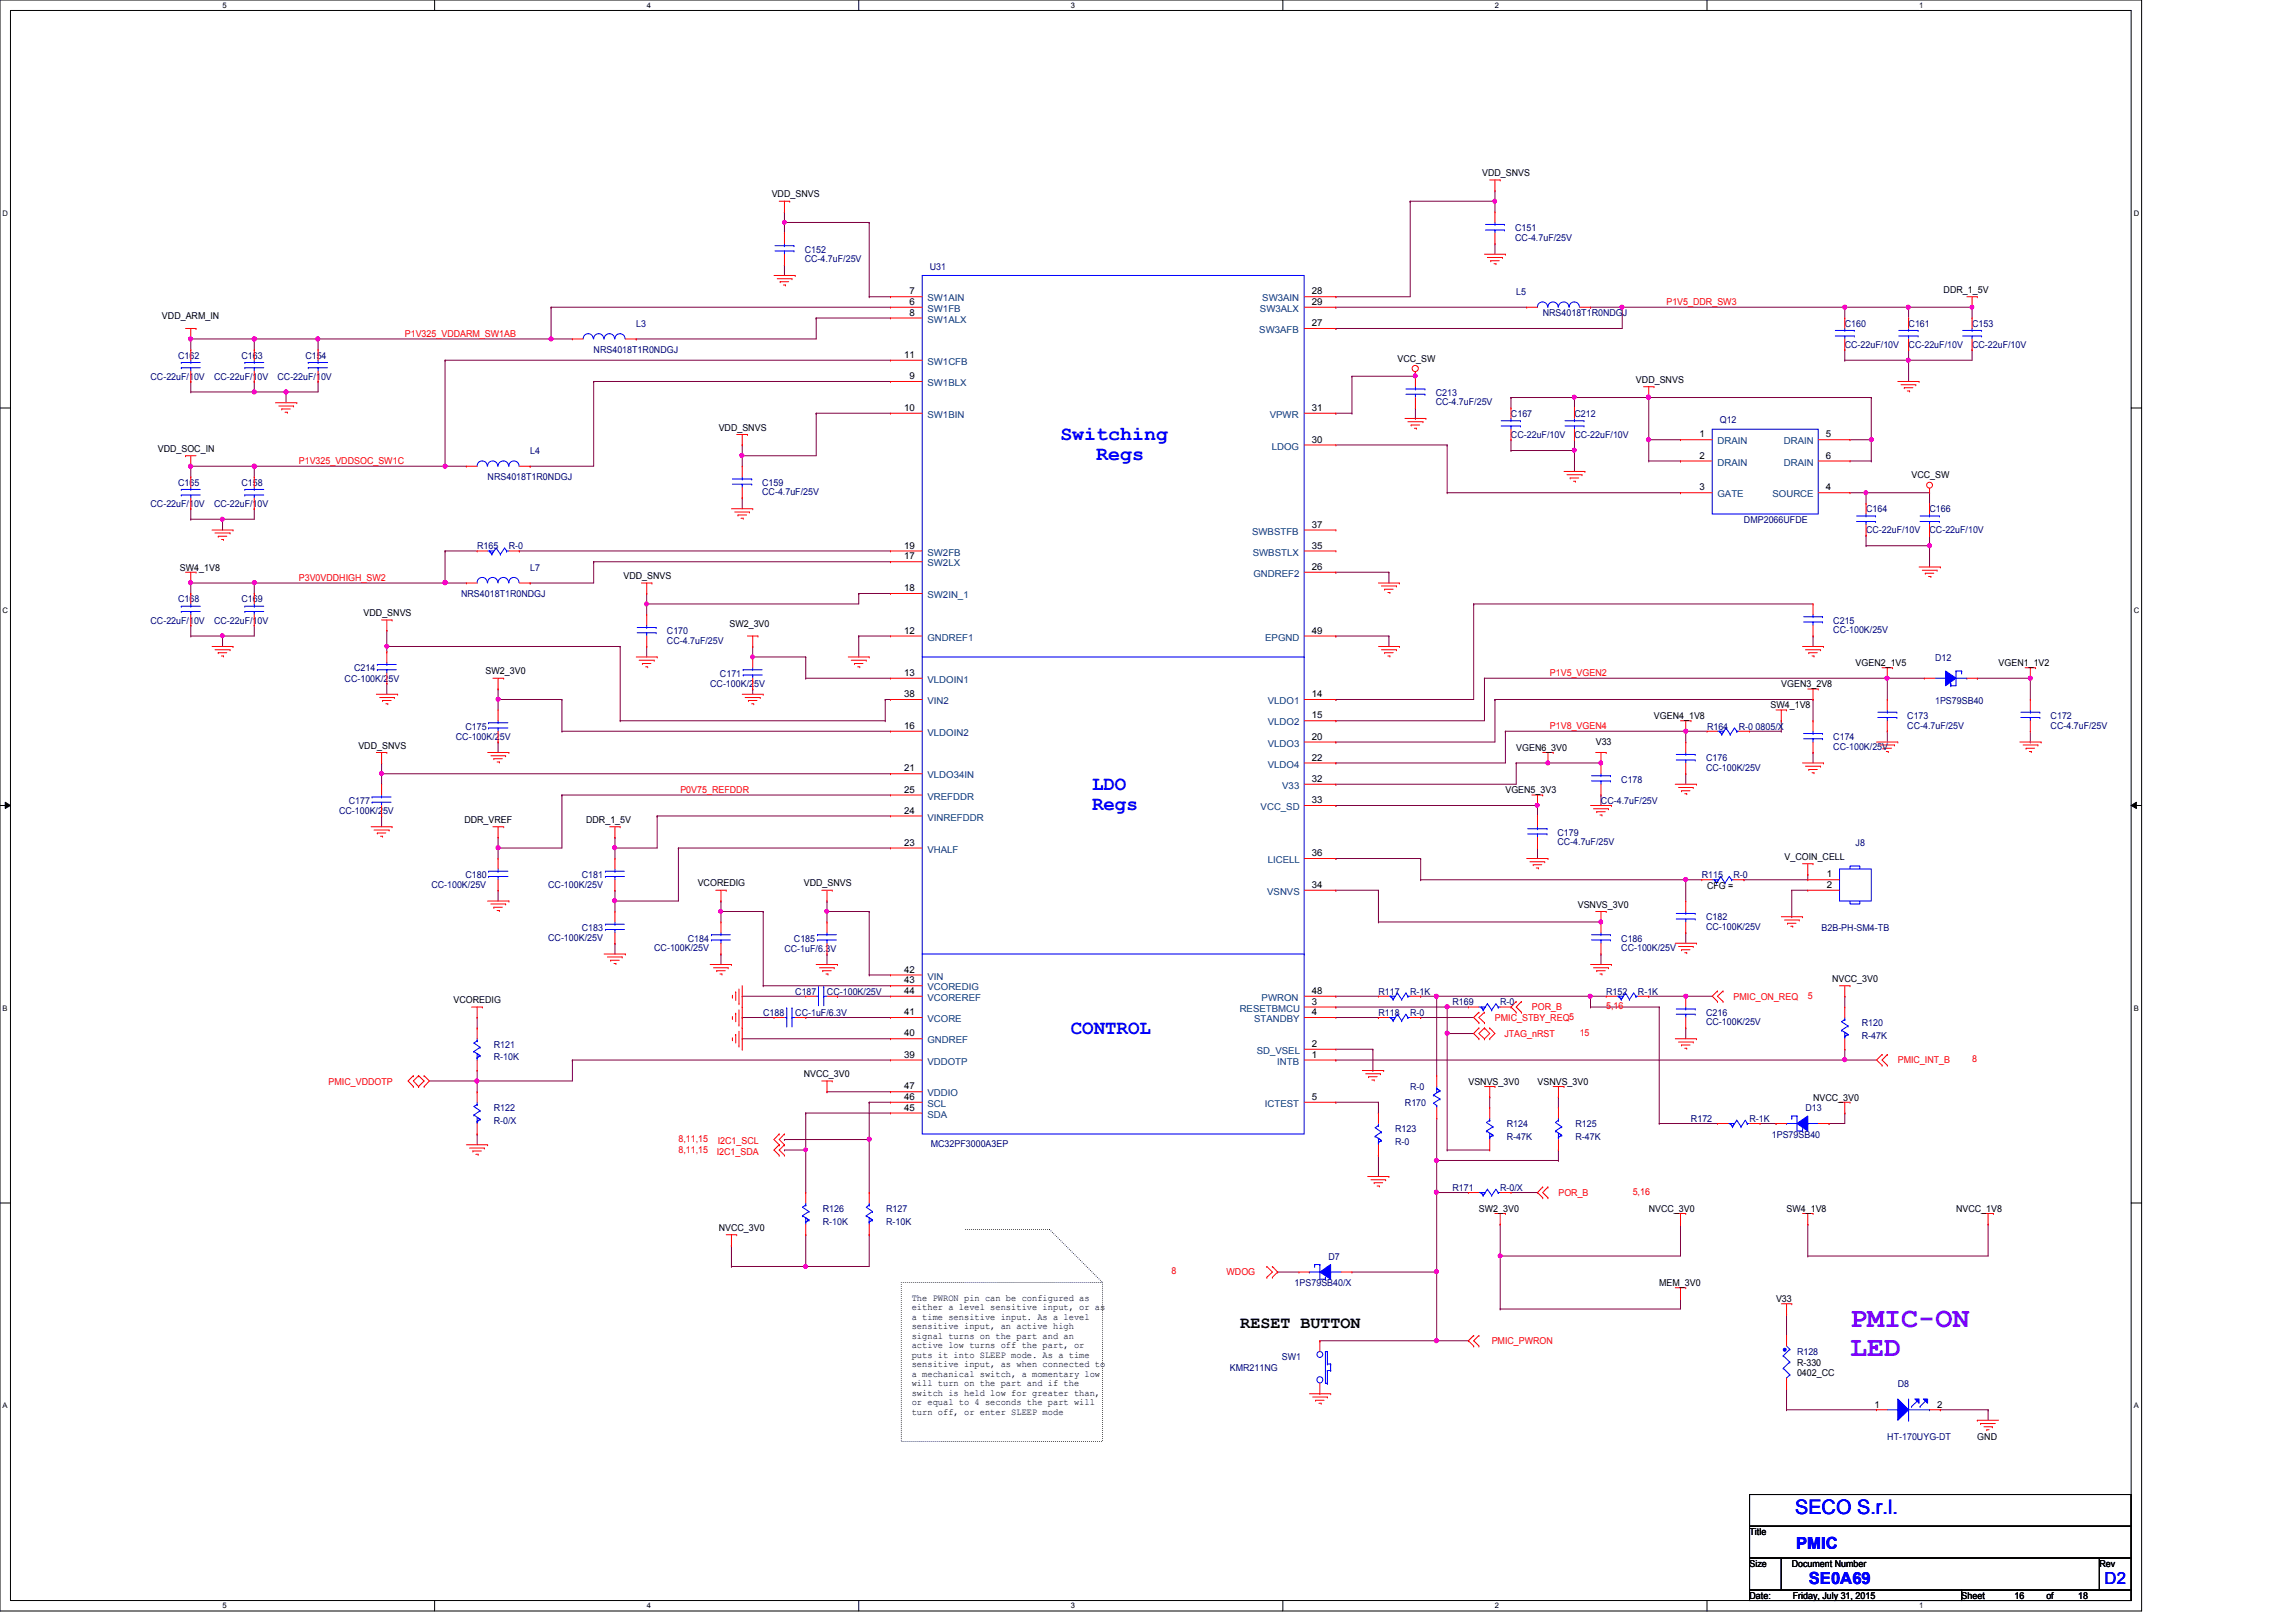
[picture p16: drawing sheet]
<svg xmlns="http://www.w3.org/2000/svg" width="297mm" height="210mm" viewBox="0 0 297 210" stroke-linecap="round" stroke-linejoin="round" font-family="sans-serif">
<defs><g id="words">
<g font-size="3.7" fill="#8000ff">
<text x="239.3" y="171.7">PMIC-ON</text>
<text x="239.3" y="175.4">LED</text>
</g>
<g font-size="2.6" fill="#00f">
<text x="137.2" y="57">Switching</text>
<text x="141.8" y="59.6">Regs</text>
<text x="141.3" y="102.2">LDO</text>
<text x="141.3" y="104.8">Regs</text>
<text x="138.5" y="133.8">CONTROL</text>
<text x="232.2" y="196">SECO S.r.l.</text>
</g>
<text font-size="2.2" x="160.4" y="171.8">RESET BUTTON</text>
<g font-size="2.2" fill="#00f">
<text x="232.3" y="200.5">PMIC</text>
<text x="234" y="204.9">SE0A69</text>
<text x="272.2" y="205">D2</text>
</g>
<g font-size="1.2">
<text x="191.7" y="22.8">VDD_SNVS</text>
<text x="99.8" y="25.5">VDD_SNVS</text>
<text x="21" y="41.3">VDD_ARM_IN</text>
<text x="117.6" y="39.5">6</text>
<text x="117.6" y="38.1">7</text>
<text x="117.6" y="40.9">8</text>
<text x="169.7" y="39.5">29</text>
<text x="169.7" y="38.1">28</text>
<text x="251.4" y="37.9">DDR_1_5V</text>
<text x="117" y="46.3">11</text>
<text x="169.7" y="42.2">27</text>
<text x="180.8" y="46.8">VCC_SW</text>
<text x="117" y="53.2">10</text>
<text x="117.6" y="49.1">9</text>
<text x="169.7" y="53.2">31</text>
<text x="211.6" y="49.5">VDD_SNVS</text>
<text x="20.4" y="58.5">VDD_SOC_IN</text>
<text x="93" y="55.7">VDD_SNVS</text>
<text x="169.7" y="57.3">30</text>
<text x="219.8" y="56.6">1</text>
<text x="219.8" y="59.4">2</text>
<text x="236.2" y="59.4">6</text>
<text x="236.2" y="56.6">5</text>
<text x="219.8" y="63.5">3</text>
<text x="236.2" y="63.5">4</text>
<text x="247.3" y="61.9">VCC_SW</text>
<text x="117" y="71">19</text>
<text x="169.7" y="68.3">37</text>
<text x="169.7" y="71">35</text>
<text x="23.3" y="73.8">SW4_1V8</text>
<text x="80.6" y="74.9">VDD_SNVS</text>
<text x="117" y="72.4">17</text>
<text x="117" y="76.5">18</text>
<text x="169.7" y="73.7">26</text>
<text x="47" y="79.7">VDD_SNVS</text>
<text x="94.4" y="81.1">SW2_3V0</text>
<text x="117" y="82">12</text>
<text x="169.7" y="82">49</text>
<text x="62.8" y="87.2">SW2_3V0</text>
<text x="117" y="87.5">13</text>
<text x="230.4" y="88.9">VGEN3_2V8</text>
<text x="240" y="86.1">VGEN2_1V5</text>
<text x="258.5" y="86.1">VGEN1_1V2</text>
<text x="117" y="94.3">16</text>
<text x="117" y="90.2">38</text>
<text x="169.7" y="90.2">14</text>
<text x="169.7" y="93">15</text>
<text x="169.7" y="95.7">20</text>
<text x="214" y="93">VGEN4_1V8</text>
<text x="229" y="91.7">SW4_1V8</text>
<text x="46.4" y="96.9">VDD_SNVS</text>
<text x="117" y="99.8">21</text>
<text x="169.7" y="98.4">22</text>
<text x="169.7" y="101.2">32</text>
<text x="196.1" y="97.2">VGEN6_3V0</text>
<text x="206.4" y="96.4">V33</text>
<text x="60.1" y="106.5">DDR_VREF</text>
<text x="75.8" y="106.5">DDR_1_5V</text>
<text x="117" y="105.3">24</text>
<text x="117" y="102.6">25</text>
<text x="169.7" y="103.9">33</text>
<text x="194.7" y="102.6">VGEN5_3V3</text>
<text x="117" y="109.4">23</text>
<text x="169.7" y="110.8">36</text>
<text x="230.8" y="111.3">V_COIN_CELL</text>
<text x="236.3" y="113.5">1</text>
<text x="90.3" y="114.7">VCOREDIG</text>
<text x="104" y="114.7">VDD_SNVS</text>
<text x="169.7" y="114.9">34</text>
<text x="204.1" y="117.4">VSNVS_3V0</text>
<text x="220.8" y="115">CFG =</text>
<text x="236.3" y="114.9">2</text>
<text x="117" y="125.9">42</text>
<text x="58.7" y="129.8">VCOREDIG</text>
<text x="117" y="131.4">41</text>
<text x="117" y="127.3">43</text>
<text x="117" y="128.6">44</text>
<text x="169.7" y="130">3</text>
<text x="169.7" y="131.4">4</text>
<text x="169.7" y="128.6">48</text>
<text x="237" y="127">NVCC_3V0</text>
<text x="117" y="136.9">39</text>
<text x="117" y="134.1">40</text>
<text x="169.7" y="136.9">1</text>
<text x="169.7" y="135.5">2</text>
<text x="104" y="139.4">NVCC_3V0</text>
<text x="117" y="143.7">45</text>
<text x="117" y="142.3">46</text>
<text x="117" y="141">47</text>
<text x="169.7" y="142.3">5</text>
<text x="189.9" y="140.3">VSNVS_3V0</text>
<text x="198.9" y="140.3">VSNVS_3V0</text>
<text x="234.5" y="142.4">NVCC_3V0</text>
<text x="93" y="159.3">NVCC_3V0</text>
<text x="191.3" y="156.8">SW2_3V0</text>
<text x="213.3" y="156.8">NVCC_3V0</text>
<text x="231.1" y="156.8">SW4_1V8</text>
<text x="253" y="156.8">NVCC_1V8</text>
<text x="214.6" y="166.4">MEM_3V0</text>
<text x="117.9" y="168.3">The PWRON pin can be configured as</text>
<text x="117.9" y="169.5">either a level sensitive input, or as</text>
<text x="117.9" y="170.8">a time sensitive input. As a level</text>
<text x="117.9" y="172">sensitive input, an active high</text>
<text x="117.9" y="173.2">signal turns on the part and an</text>
<text x="229.7" y="168.4">V33</text>
<text x="117.9" y="174.5">active low turns off the part, or</text>
<text x="117.9" y="175.7">puts it into SLEEP mode. As a time</text>
<text x="117.9" y="176.9">sensitive input, as when connected to</text>
<text x="117.9" y="178.1">a mechanical switch, a momentary low</text>
<text x="117.9" y="179.4">will turn on the part and if the</text>
<text x="232.5" y="176.7">R-330</text>
<text x="232.5" y="178.1">0402_CC</text>
<text x="117.9" y="180.6">switch is held low for greater than,</text>
<text x="117.9" y="181.8">or equal to 4 seconds the part will</text>
<text x="117.9" y="183">turn off, or enter SLEEP mode</text>
<text x="242.5" y="182.1">1</text>
<text x="250.6" y="182.1">2</text>
<text x="255.8" y="186.3">GND</text>
<text x="226.3" y="198.6">Title</text>
<text x="226.3" y="202.7">Size</text>
<text x="231.8" y="202.7">Document Number</text>
<text x="271.6" y="202.7">Rev</text>
<text x="226.3" y="206.9">Date:</text>
<text x="231.9" y="206.9">Friday, July 31, 2015</text>
<text x="253.7" y="206.9">Sheet</text>
<text x="260.6" y="206.9">16</text>
<text x="264.7" y="206.9">of</text>
<text x="268.8" y="206.9">18</text>
</g>
<g font-size="1.2" fill="#000080">
<text x="196" y="29.9">C151</text>
<text x="104.1" y="32.7">C152</text>
<text x="104.1" y="33.9">CC-4.7uF/25V</text>
<text x="120.3" y="34.9">U31</text>
<text x="196" y="31.2">CC-4.7uF/25V</text>
<text x="196.1" y="38.1">L5</text>
<text x="199.6" y="40.9">NRS4018T1R0NDGJ</text>
<text x="23" y="46.4">C162</text>
<text x="31.2" y="46.4">C163</text>
<text x="39.5" y="46.4">C154</text>
<text x="76.8" y="45.7">NRS4018T1R0NDGJ</text>
<text x="82.3" y="42.3">L3</text>
<text x="238.6" y="42.3">C160</text>
<text x="238.6" y="45">CC-22uF/10V</text>
<text x="246.9" y="42.3">C161</text>
<text x="246.9" y="45">CC-22uF/10V</text>
<text x="255.1" y="42.3">C153</text>
<text x="255.1" y="45">CC-22uF/10V</text>
<text x="19.5" y="49.1">CC-22uF/10V</text>
<text x="27.7" y="49.1">CC-22uF/10V</text>
<text x="35.9" y="49.1">CC-22uF/10V</text>
<text x="185.7" y="51.2">C213</text>
<text x="185.7" y="52.4">CC-4.7uF/25V</text>
<text x="195.5" y="53.9">C167</text>
<text x="203.7" y="53.9">C212</text>
<text x="68.6" y="58.7">L4</text>
<text x="195.5" y="56.7">CC-22uF/10V</text>
<text x="203.7" y="56.7">CC-22uF/10V</text>
<text x="222.5" y="54.7">Q12</text>
<text x="19.5" y="65.6">CC-22uF/10V</text>
<text x="23" y="62.9">C165</text>
<text x="27.7" y="65.6">CC-22uF/10V</text>
<text x="31.2" y="62.9">C158</text>
<text x="63.1" y="62.1">NRS4018T1R0NDGJ</text>
<text x="98.6" y="62.9">C159</text>
<text x="98.6" y="64.1">CC-4.7uF/25V</text>
<text x="61.7" y="71.1">R165</text>
<text x="65.8" y="71.1">R-0</text>
<text x="225.6" y="67.6">DMP2066UFDE</text>
<text x="241.4" y="66.3">C164</text>
<text x="241.4" y="69">CC-22uF/10V</text>
<text x="249.6" y="66.3">C166</text>
<text x="249.6" y="69">CC-22uF/10V</text>
<text x="23" y="77.9">C168</text>
<text x="31.2" y="77.9">C169</text>
<text x="59.6" y="77.3">NRS4018T1R0NDGJ</text>
<text x="68.6" y="73.8">L7</text>
<text x="19.5" y="80.7">CC-22uF/10V</text>
<text x="27.7" y="80.7">CC-22uF/10V</text>
<text x="86.3" y="82">C170</text>
<text x="86.3" y="83.3">CC-4.7uF/25V</text>
<text x="237.2" y="80.7">C215</text>
<text x="237.2" y="81.9">CC-100K/25V</text>
<text x="44.6" y="88.2">CC-100K/25V</text>
<text x="45.8" y="86.9">C214</text>
<text x="91.9" y="88.9">CC-100K/25V</text>
<text x="93.1" y="87.5">C171</text>
<text x="250.3" y="85.5">D12</text>
<text x="59" y="95.8">CC-100K/25V</text>
<text x="60.2" y="94.4">C175</text>
<text x="220.8" y="94.4">R164</text>
<text x="224.9" y="94.4">R-0 0805/X</text>
<text x="237.2" y="95.8">C174</text>
<text x="246.7" y="93">C173</text>
<text x="246.7" y="94.3">CC-4.7uF/25V</text>
<text x="250.3" y="91.1">1PS79SB40</text>
<text x="265.3" y="93">C172</text>
<text x="265.3" y="94.3">CC-4.7uF/25V</text>
<text x="209.7" y="101.3">C178</text>
<text x="220.7" y="98.5">C176</text>
<text x="220.7" y="99.7">CC-100K/25V</text>
<text x="237.2" y="97">CC-100K/25V</text>
<text x="43.9" y="105.4">CC-100K/25V</text>
<text x="45.1" y="104">C177</text>
<text x="207.1" y="104">CC-4.7uF/25V</text>
<text x="60.2" y="113.6">C180</text>
<text x="75.3" y="113.6">C181</text>
<text x="201.5" y="108.1">C179</text>
<text x="201.5" y="109.3">CC-4.7uF/25V</text>
<text x="220.1" y="113.6">R115</text>
<text x="224.2" y="113.6">R-0</text>
<text x="240" y="109.5">J8</text>
<text x="55.8" y="114.9">CC-100K/25V</text>
<text x="70.9" y="114.9">CC-100K/25V</text>
<text x="220.7" y="119.1">C182</text>
<text x="70.9" y="121.7">CC-100K/25V</text>
<text x="75.3" y="120.4">C183</text>
<text x="84.6" y="123.1">CC-100K/25V</text>
<text x="89" y="121.8">C184</text>
<text x="101.5" y="123.2">CC-1uF/6.3V</text>
<text x="102.7" y="121.8">C185</text>
<text x="209.7" y="121.8">C186</text>
<text x="209.7" y="123.1">CC-100K/25V</text>
<text x="220.7" y="120.3">CC-100K/25V</text>
<text x="235.6" y="120.4">B2B-PH-SM4-TB</text>
<text x="98.7" y="131.4">C188</text>
<text x="102.9" y="131.4">CC-1uF/6.3V</text>
<text x="102.9" y="128.7">C187</text>
<text x="107" y="128.7">CC-100K/25V</text>
<text x="178.3" y="128.7">R117</text>
<text x="178.3" y="131.4">R118</text>
<text x="182.4" y="128.7">R-1K</text>
<text x="182.4" y="131.4">R-0</text>
<text x="187.9" y="130">R169</text>
<text x="194.1" y="130">R-0</text>
<text x="207.8" y="128.7">R152</text>
<text x="211.9" y="128.7">R-1K</text>
<text x="220.7" y="131.4">C216</text>
<text x="63.9" y="135.6">R121</text>
<text x="63.9" y="137.2">R-10K</text>
<text x="220.7" y="132.7">CC-100K/25V</text>
<text x="240.8" y="132.8">R120</text>
<text x="240.8" y="134.5">R-47K</text>
<text x="63.9" y="143.8">R122</text>
<text x="181.7" y="143.1">R170</text>
<text x="182.4" y="141">R-0</text>
<text x="233.6" y="143.8">D13</text>
<text x="63.9" y="145.4">R-0/X</text>
<text x="120.4" y="148.4">MC32PF3000A3EP</text>
<text x="180.5" y="146.5">R123</text>
<text x="180.5" y="148.2">R-0</text>
<text x="194.9" y="145.8">R124</text>
<text x="194.9" y="147.5">R-47K</text>
<text x="203.8" y="145.8">R125</text>
<text x="203.8" y="147.5">R-47K</text>
<text x="218.7" y="145.2">R172</text>
<text x="226.3" y="145.2">R-1K</text>
<text x="229.2" y="147.2">1PS79SB40</text>
<text x="187.9" y="154.1">R171</text>
<text x="194.1" y="154.1">R-0/X</text>
<text x="106.4" y="156.8">R126</text>
<text x="106.4" y="158.5">R-10K</text>
<text x="114.6" y="156.8">R127</text>
<text x="114.6" y="158.5">R-10K</text>
<text x="167.5" y="166.4">1PS79SB40/X</text>
<text x="171.8" y="163">D7</text>
<text x="159.1" y="177.4">KMR211NG</text>
<text x="165.8" y="176">SW1</text>
<text x="232.5" y="175.3">R128</text>
<text x="245.5" y="179.5">D8</text>
<text x="244.1" y="186.3">HT-170UYG-DT</text>
</g>
<g font-size="1.2" fill="#004080">
<text x="120" y="40.3">SW1FB</text>
<text x="120" y="39">SW1AIN</text>
<text x="120" y="41.7">SW1ALX</text>
<text x="163" y="40.3">SW3ALX</text>
<text x="163.3" y="39">SW3AIN</text>
<text x="120" y="47.2">SW1CFB</text>
<text x="162.9" y="43.1">SW3AFB</text>
<text x="120" y="50">SW1BLX</text>
<text x="120" y="54.1">SW1BIN</text>
<text x="164.3" y="54.1">VPWR</text>
<text x="164.5" y="58.2">LDOG</text>
<text x="222.2" y="57.5">DRAIN</text>
<text x="230.8" y="57.5">DRAIN</text>
<text x="222.2" y="60.2">DRAIN</text>
<text x="222.2" y="64.3">GATE</text>
<text x="229.3" y="64.3">SOURCE</text>
<text x="230.8" y="60.2">DRAIN</text>
<text x="120" y="71.9">SW2FB</text>
<text x="162" y="69.2">SWBSTFB</text>
<text x="162.1" y="71.9">SWBSTLX</text>
<text x="120" y="73.3">SW2LX</text>
<text x="120" y="77.4">SW2IN_1</text>
<text x="162.1" y="74.6">GNDREF2</text>
<text x="120" y="82.9">GNDREF1</text>
<text x="163.7" y="82.9">EPGND</text>
<text x="120" y="88.3">VLDOIN1</text>
<text x="120" y="95.2">VLDOIN2</text>
<text x="120" y="91.1">VIN2</text>
<text x="164" y="91.1">VLDO1</text>
<text x="164" y="93.9">VLDO2</text>
<text x="120" y="100.7">VLDO34IN</text>
<text x="164" y="96.6">VLDO3</text>
<text x="164" y="99.3">VLDO4</text>
<text x="120" y="106.2">VINREFDDR</text>
<text x="120" y="103.5">VREFDDR</text>
<text x="163.1" y="104.8">VCC_SD</text>
<text x="165.9" y="102.1">V33</text>
<text x="120" y="110.3">VHALF</text>
<text x="164" y="111.7">LICELL</text>
<text x="163.9" y="115.8">VSNVS</text>
<text x="120" y="126.7">VIN</text>
<text x="120" y="128.1">VCOREDIG</text>
<text x="120" y="129.5">VCOREREF</text>
<text x="160.4" y="130.9">RESETBMCU</text>
<text x="163.2" y="129.5">PWRON</text>
<text x="120" y="137.8">VDDOTP</text>
<text x="120" y="135">GNDREF</text>
<text x="120" y="132.2">VCORE</text>
<text x="162.2" y="132.2">STANDBY</text>
<text x="162.6" y="136.4">SD_VSEL</text>
<text x="165.2" y="137.8">INTB</text>
<text x="120" y="143.2">SCL</text>
<text x="120" y="141.9">VDDIO</text>
<text x="163.6" y="143.2">ICTEST</text>
<text x="120" y="144.6">SDA</text>
</g>
<g font-size="1.2" fill="#f00">
<text x="215.6" y="39.5">P1V5_DDR_SW3</text>
<text x="52.4" y="43.6">P1V325_VDDARM_SW1AB</text>
<text x="38.7" y="60.1">P1V325_VDDSOC_SW1C</text>
<text x="38.7" y="75.2">P3V0VDDHIGH_SW2</text>
<text x="200.5" y="87.5">P1V5_VGEN2</text>
<text x="200.5" y="94.4">P1V8_VGEN4</text>
<text x="88" y="102.6">P0V75_REFDDR</text>
<text x="198.2" y="130.7">POR_B</text>
<text x="207.8" y="130.6">5,16</text>
<text x="224.2" y="129.4">PMIC_ON_REQ</text>
<text x="233.8" y="129.2">5</text>
<text x="193.4" y="132.1">PMIC_STBY_REQ5</text>
<text x="194.6" y="134.2">JTAG_nRST</text>
<text x="204.3" y="134">15</text>
<text x="245.5" y="137.6">PMIC_INT_B</text>
<text x="255.1" y="137.5">8</text>
<text x="42.5" y="140.3">PMIC_VDDOTP</text>
<text x="87.8" y="147.7">8,11,15</text>
<text x="87.8" y="149.1">8,11,15</text>
<text x="92.7" y="149.4">I2C1_SDA</text>
<text x="92.8" y="148">I2C1_SCL</text>
<text x="201.6" y="154.7">POR_B</text>
<text x="211.2" y="154.6">5,16</text>
<text x="151.6" y="164.9">8</text>
<text x="158.7" y="165">WDOG</text>
<text x="193" y="173.9">PMIC_PWRON</text>
</g>
<g font-size="1">
<text x="28.8" y="1">5</text>
<text x="83.7" y="1">4</text>
<text x="138.5" y="1">3</text>
<text x="193.4" y="1">2</text>
<text x="248.2" y="1">1</text>
<text x=".3" y="27.9">D</text>
<text x="276" y="27.9">D</text>
<text x=".3" y="79.4">C</text>
<text x="276" y="79.4">C</text>
<text x=".3" y="130.8">B</text>
<text x="276" y="130.8">B</text>
<text x=".3" y="182.2">A</text>
<text x="276" y="182.2">A</text>
<text x="28.8" y="208.1">5</text>
<text x="83.7" y="208.1">4</text>
<text x="138.5" y="208.1">3</text>
<text x="193.4" y="208.1">2</text>
<text x="248.2" y="208.1">1</text>
</g>
</g></defs>
<path d="M0 0h277v208.4h-277zM1.4 1.4h274.3v205.7h-274.3z" fill="none" stroke="#000" stroke-width=".13"/>
<g fill="#fff">
<path d="M28.8 .1h.5v1.1h-.5z"/>
<path d="M28.8 207.2h.5v1.1h-.5z"/>
</g>
<path d="M56.2 0v1.4M56.2 207.1v1.3" fill="none" stroke="#000" stroke-width=".13"/>
<g fill="#fff">
<path d="M83.7 .1h.5v1.1h-.5z"/>
<path d="M83.7 207.2h.5v1.1h-.5z"/>
</g>
<path d="M111.1 0v1.4M111.1 207.1v1.3" fill="none" stroke="#000" stroke-width=".13"/>
<g fill="#fff">
<path d="M138.5 .1h.6v1.1h-.6z"/>
<path d="M138.5 207.2h.6v1.1h-.6z"/>
</g>
<path d="M165.9 0v1.4M165.9 207.1v1.3" fill="none" stroke="#000" stroke-width=".13"/>
<g fill="#fff">
<path d="M193.4 .1h.5v1.1h-.5z"/>
<path d="M193.4 207.2h.5v1.1h-.5z"/>
</g>
<path d="M220.8 0v1.4M220.8 207.1v1.3" fill="none" stroke="#000" stroke-width=".13"/>
<g fill="#fff">
<path d="M248.2 .1h.6v1.1h-.6z"/>
<path d="M248.2 207.2h.6v1.1h-.6z"/>
<path d="M.3 27.1h.8v1.1h-.8z"/>
<path d="M276 27.1h.7v1.1h-.7z"/>
<path d="M.3 78.5h.8v1.1h-.8z"/>
<path d="M276 78.5h.7v1.1h-.7z"/>
</g>
<path d="M0 52.8h1.4M275.7 52.8h1.3" fill="none" stroke="#000" stroke-width=".13"/>
<g fill="#fff">
<path d="M.3 129.9h.7v1.1h-.7z"/>
<path d="M276 129.9h.6v1.1h-.6z"/>
</g>
<path d="M0 104.2h1.4M.7 103.8l.7 .4-.7 .4zM275.7 104.2l.7-.4v.8zM275.7 104.2h1.3" fill="none" stroke="#000" stroke-width=".13"/>
<path d="M.7 103.8l.7 .4-.7 .4zM275.7 104.2l.7-.4v.8z" fill="#000"/>
<g fill="#fff">
<path d="M.3 181.4h.7v1.1h-.7z"/>
<path d="M276 181.4h.6v1.1h-.6z"/>
</g>
<path d="M0 155.7h1.4M275.7 155.7h1.3" fill="none" stroke="#000" stroke-width=".13"/>
<path d="M135.8 159.1l6.8 6.8M135.8 159.1h-11M116.6 165.9h26v20.6h-26z" fill="none" stroke="#000" stroke-width=".13" stroke-dasharray="0 .3"/>
<path d="M24.7 75.4h.1M24.7 75.4h8.2M49.4 98.7h.1M49.4 98.7v1.4" fill="none" stroke="#800040" stroke-width=".13"/>
<circle cx="24.6" cy="75.4" r=".26" fill="#f0f"/>
<circle cx="24.6" cy="75.4" r=".26" fill="none" stroke="#f0f" stroke-width=".13"/>
<path d="M193.4 90.5h.1M193.4 90.5h41.1M196.1 98.7h.1M196.1 98.7v2.8h-23.3M172.8 101.5h.1M183.8 113.8h.1M183.8 113.8h34.3" fill="none" stroke="#800040" stroke-width=".13"/>
<circle cx="218.1" cy="113.8" r=".26" fill="#f0f"/>
<circle cx="218.1" cy="113.8" r=".26" fill="none" stroke="#f0f" stroke-width=".13"/>
<path d="M172.8 38.4h.1M172.8 38.4h9.6M200.2 98.7h.1M200.2 98.7h6.9M218.1 113.8h.1M218.1 113.8v2.8" fill="none" stroke="#800040" stroke-width=".13"/>
<path d="M206.9 98.5h.2l.2 .1-.1 .3-.1 .1-.2-.1z" fill-rule="evenodd" fill="#f0f"/>
<path d="M206.9 98.5h.2l.2 .1-.1 .3-.1 .1-.2-.1z" fill="none" stroke="#f0f" stroke-width=".13"/>
<path d="M200 98.5h.2l.2 .1v.3l-.2 .1-.2-.1z" fill-rule="evenodd" fill="#f0f"/>
<path d="M200 98.5h.2l.2 .1v.3l-.2 .1-.2-.1z" fill="none" stroke="#f0f" stroke-width=".13"/>
<path d="M79.5 116.6h.1M79.5 116.6h8.3" fill="none" stroke="#800040" stroke-width=".13"/>
<circle cx="79.5" cy="116.5" r=".26" fill="#f0f"/>
<circle cx="79.5" cy="116.5" r=".26" fill="none" stroke="#f0f" stroke-width=".13"/>
<g fill="none" stroke="#800040" stroke-width=".13">
<path d="M96 59h.1M96 59v1.3M83.7 78.1h.1M83.7 78.1h27.4M96 64.4h.1M96 64.4v1.4M64.4 90.5h.1M64.4 96h.1M64.4 90.5v1.4M64.4 96v1.4M172.8 90.5h.1M172.8 90.5h17.8"/>
<path d="M87.8 109.7h.1M87.8 109.7v6.9M74 137.2h.1M74 137.2h41.2M74 137.2v2.7"/>
</g>
<path d="M83.5 78l.1-.1 .2 .1v.3l-.2 .1-.1-.1z" fill-rule="evenodd" fill="#f0f"/>
<path d="M83.5 78l.1-.1 .2 .1v.3l-.2 .1-.1-.1z" fill="none" stroke="#f0f" stroke-width=".13"/>
<path d="M64.4 89.2h.1M64.4 89.2v1.3M64.4 109.7h.1M64.4 109.7v1.4" fill="none" stroke="#800040" stroke-width=".13"/>
<circle cx="64.4" cy="109.7" r=".26" fill="#f0f"/>
<circle cx="64.4" cy="109.7" r=".26" fill="none" stroke="#f0f" stroke-width=".13"/>
<path d="M182.4 26h.1M182.4 26v12.4M182.4 26h11M105.6 41.1h.1M105.6 41.1h9.6M105.6 41.1v2.8M190.6 78.1h.1M190.6 78.1v12.4M64.4 115.2h.1M64.4 115.2v1.4" fill="none" stroke="#800040" stroke-width=".13"/>
<path d="M193.2 25.8h.1l.3 .1-.1 .3-.2 .1-.1-.1z" fill-rule="evenodd" fill="#f0f"/>
<path d="M193.2 25.8h.1l.3 .1-.1 .3-.2 .1-.1-.1z" fill="none" stroke="#f0f" stroke-width=".13"/>
<path d="M32.9 75.4h.1M32.9 75.4v1.4M68.6 75.4h.1M68.6 60.3h.1M68.6 75.4h8.2M68.6 60.3h8.2M28.8 82.3h.1M28.8 82.3v1.4M93.3 117.9h.1M93.3 117.9h5.4M98.7 117.9h.1M98.7 117.9v9.7" fill="none" stroke="#800040" stroke-width=".13"/>
<path d="M28.6 82.1l.1-.1 .3 .1-.1 .3-.2 .1-.1-.1z" fill-rule="evenodd" fill="#f0f"/>
<path d="M28.6 82.1l.1-.1 .3 .1-.1 .3-.2 .1-.1-.1z" fill="none" stroke="#f0f" stroke-width=".13"/>
<path d="M32.9 75.4h.1M32.9 75.4h27.4M57.6 75.4h.1M24.7 80.9h.1M24.7 80.9v1.4" fill="none" stroke="#800040" stroke-width=".13"/>
<circle cx="57.6" cy="75.4" r=".26" fill="#f0f"/>
<circle cx="57.6" cy="75.4" r=".26" fill="none" stroke="#f0f" stroke-width=".13"/>
<circle cx="32.9" cy="75.4" r=".26" fill="#f0f"/>
<circle cx="32.9" cy="75.4" r=".26" fill="none" stroke="#f0f" stroke-width=".13"/>
<g fill="none" stroke="#800040" stroke-width=".13">
<path d="M101.5 28.8h.1M101.5 28.8v1.3M76.8 49.4h.1M76.8 49.4v10.9M76.8 49.4h38.4M105.6 53.5h.1M105.6 53.5h9.6M24.7 75.4h.1M24.7 75.4v1.4M28.8 67.2h.1M28.8 67.2h4.1M24.7 82.3h.1"/>
<path d="M24.7 82.3h4.1M32.9 80.9h.1M32.9 80.9v1.4M172.8 93.3h.1M172.8 96h.1M172.8 93.3h19.2M172.8 96h20.6M79.5 116.6h.1M79.5 116.6v1.3M87.8 109.7h.1M87.8 109.7h27.4M96 128.9h.1"/>
<path d="M96 134.4h.1M96 128.9h8.2M96 134.4h19.2M98.7 127.6h.1M98.7 127.6h16.5"/>
</g>
<circle cx="101.5" cy="28.8" r=".25" fill="#f0f"/>
<circle cx="101.5" cy="28.8" r=".25" fill="none" stroke="#f0f" stroke-width=".13"/>
<path d="M101.5 34.3h.1M101.5 34.3v1.3M49.4 100.1h.1M49.4 100.1h65.8" fill="none" stroke="#800040" stroke-width=".13"/>
<path d="M49.2 99.9l.1-.1 .2 .1v.4h-.2h-.1z" fill-rule="evenodd" fill="#f0f"/>
<path d="M49.2 99.9l.1-.1 .2 .1v.4h-.2h-.1z" fill="none" stroke="#f0f" stroke-width=".13"/>
<g fill="none" stroke="#800040" stroke-width=".13">
<path d="M71.3 39.8h.1M71.3 39.8h43.9M71.3 39.8v4.1M96 59h.1M105.6 53.5h.1M105.6 53.5v5.5h-9.6M111.1 76.8h.1M111.1 76.8v1.3M28.8 82.3h.1M28.8 82.3h4.1M172.8 98.7h.1M172.8 98.7h21.9"/>
<path d="M262.6 87.8h.1M262.6 87.8v2.7M79.5 109.7h.1M79.5 109.7v1.4M108.3 128.9h.1M108.3 128.9h6.9M207.1 123.4h.1M207.1 123.4v1.4"/>
</g>
<circle cx="96" cy="58.9" r=".26" fill="#f0f"/>
<circle cx="96" cy="58.9" r=".26" fill="none" stroke="#f0f" stroke-width=".13"/>
<path d="M96 57.6h.1M96 57.6v1.4M76.8 72.7h.1M76.8 72.7h38.4M76.8 72.7v2.7M192 87.8h.1M192 87.8v5.5M192 87.8h52.1M64.4 109.7h.1M64.4 108.3h.1M64.4 109.7h8.3M64.4 108.3v1.4" fill="none" stroke="#800040" stroke-width=".13"/>
<circle cx="244.1" cy="87.8" r=".26" fill="#f0f"/>
<circle cx="244.1" cy="87.8" r=".26" fill="none" stroke="#f0f" stroke-width=".13"/>
<path d="M41.1 43.9h.1M41.1 43.9h30.2M172.8 111.1h.1M172.8 111.1h11" fill="none" stroke="#800040" stroke-width=".13"/>
<circle cx="71.3" cy="43.9" r=".26" fill="#f0f"/>
<circle cx="71.3" cy="43.9" r=".26" fill="none" stroke="#f0f" stroke-width=".13"/>
<circle cx="41.1" cy="43.9" r=".26" fill="#f0f"/>
<circle cx="41.1" cy="43.9" r=".26" fill="none" stroke="#f0f" stroke-width=".13"/>
<path d="M32.9 43.9h.1M32.9 43.9v1.4M37 50.7h.1M37 50.7h4.1M37 50.7v1.4M41.1 43.9h.1M41.1 43.9v1.4M218.1 120.7h.1M218.1 120.7v1.3" fill="none" stroke="#800040" stroke-width=".13"/>
<circle cx="37" cy="50.7" r=".26" fill="#f0f"/>
<circle cx="37" cy="50.7" r=".26" fill="none" stroke="#f0f" stroke-width=".13"/>
<path d="M24.7 49.4h.1M24.7 43.9h.1M24.7 49.4v1.3M24.7 43.9h8.2" fill="none" stroke="#800040" stroke-width=".13"/>
<circle cx="32.9" cy="43.9" r=".26" fill="#f0f"/>
<circle cx="32.9" cy="43.9" r=".26" fill="none" stroke="#f0f" stroke-width=".13"/>
<circle cx="24.6" cy="43.9" r=".26" fill="#f0f"/>
<circle cx="24.6" cy="43.9" r=".26" fill="none" stroke="#f0f" stroke-width=".13"/>
<g fill="none" stroke="#800040" stroke-width=".13">
<path d="M101.5 28.8h.1M101.5 27.4h.1M101.5 28.8h10.9M101.5 27.4v1.4M24.7 43.9h.1M24.7 50.7h.1M24.7 43.9v1.4M24.7 50.7h8.2M41.1 49.4h.1M41.1 49.4v1.3M71.3 43.9h.1M71.3 43.9h2.7"/>
<path d="M172.8 74h.1M172.8 74h6.9M179.7 74h.1M179.7 74v1.4M72.7 102.9h.1M72.7 102.9v6.8M72.7 102.9h42.5M79.5 109.7h.1M79.5 109.7h5.5"/>
</g>
<circle cx="79.5" cy="109.7" r=".26" fill="#f0f"/>
<circle cx="79.5" cy="109.7" r=".26" fill="none" stroke="#f0f" stroke-width=".13"/>
<path d="M64.4 90.5h.1M64.4 90.5h8.3M244.1 87.8h.1M244.1 87.8v2.7M172.8 115.2h.1M172.8 115.2h5.5" fill="none" stroke="#800040" stroke-width=".13"/>
<circle cx="64.4" cy="90.5" r=".25" fill="#f0f"/>
<circle cx="64.4" cy="90.5" r=".25" fill="none" stroke="#f0f" stroke-width=".13"/>
<path d="M112.4 28.8h.1M112.4 38.4h.1M112.4 28.8v9.6M112.4 38.4h2.8M238.6 39.8h.1M238.6 39.8h8.3M246.9 39.8h.1M246.9 39.8v1.3M111.1 82.3h.1M111.1 82.3h4.1M111.1 82.3v2.7" fill="none" stroke="#800040" stroke-width=".13"/>
<circle cx="238.6" cy="39.8" r=".26" fill="#f0f"/>
<circle cx="238.6" cy="39.8" r=".26" fill="none" stroke="#f0f" stroke-width=".13"/>
<path d="M238.6 137.2h.1M238.6 137.2h4.1" fill="none" stroke="#800040" stroke-width=".13"/>
<circle cx="238.6" cy="137.1" r=".26" fill="#f0f"/>
<circle cx="238.6" cy="137.1" r=".26" fill="none" stroke="#f0f" stroke-width=".13"/>
<path d="M238.6 46.6h.1M238.6 46.6h16.5M246.9 46.6h.1M178.3 115.2h.1M178.3 115.2v4.1" fill="none" stroke="#800040" stroke-width=".13"/>
<circle cx="246.8" cy="46.6" r=".26" fill="#f0f"/>
<circle cx="246.8" cy="46.6" r=".26" fill="none" stroke="#f0f" stroke-width=".13"/>
<g fill="none" stroke="#800040" stroke-width=".13">
<path d="M238.6 39.8h.1M238.6 39.8v1.3M246.9 39.8h.1M246.9 39.8h8.2M255.1 39.8h.1M255.1 39.8v1.3M246.9 46.6h.1M246.9 46.6v2.8M255.1 45.3h.1M255.1 45.3v1.3M85 105.6h.1M85 105.6v4.1"/>
<path d="M85 105.6h30.2"/>
</g>
<path d="M254.9 39.6l.2-.1 .2 .1-.1 .3-.1 .1-.2-.1z" fill-rule="evenodd" fill="#f0f"/>
<path d="M254.9 39.6l.2-.1 .2 .1-.1 .3-.1 .1-.2-.1z" fill="none" stroke="#f0f" stroke-width=".13"/>
<circle cx="246.8" cy="39.8" r=".26" fill="#f0f"/>
<circle cx="246.8" cy="39.8" r=".26" fill="none" stroke="#f0f" stroke-width=".13"/>
<path d="M209.8 39.8h.1M209.8 39.8h28.8" fill="none" stroke="#800040" stroke-width=".13"/>
<circle cx="209.8" cy="39.8" r=".26" fill="#f0f"/>
<circle cx="209.8" cy="39.8" r=".26" fill="none" stroke="#f0f" stroke-width=".13"/>
<g fill="none" stroke="#800040" stroke-width=".13">
<path d="M238.6 45.3h.1M238.6 45.3v1.3M246.9 45.3h.1M246.9 45.3v1.3M111.1 76.8h.1M111.1 76.8h4.1M72.7 90.5h.1M72.7 94.6h.1M72.7 90.5v4.1M72.7 94.6h42.5M97.4 89.2h.1M97.4 89.2v.6"/>
<path d="M234.5 90.5h.1M234.5 90.5v2.8M93.3 117.9h.1M93.3 117.9v1.4M107 117.9h.1M107 116.6h.1M107 117.9h5.4M107 116.6v1.3M112.4 117.9h.1M112.4 117.9v8.3M61.7 139.9h.1M61.7 139.9v1.4"/>
<path d="M79.5 122h.1M79.5 122v1.4M96 131.7h.1M96 131.7h4.1M112.4 126.2h.1M112.4 126.2h2.8M61.7 146.7h.1M61.7 146.7v1.4M107 141.3h.1M107 141.3h8.2M172.8 142.6h.1M172.8 142.6h5.5"/>
<path d="M178.3 142.6h.1M178.3 142.6v1.4"/>
</g>
<circle cx="93.2" cy="117.9" r=".25" fill="#f0f"/>
<circle cx="93.2" cy="117.9" r=".25" fill="none" stroke="#f0f" stroke-width=".13"/>
<path d="M172.8 39.8h.1M172.8 39.8h24.7M49.4 100.1h.1M49.4 105.6h.1M49.4 100.1v1.4M49.4 105.6v1.4M61.7 139.9h.1M61.7 139.9h12.3M172.8 128.9h.1M172.8 128.9h5.5M112.4 142.6h.1M112.4 142.6h2.8" fill="none" stroke="#800040" stroke-width=".13"/>
<circle cx="61.7" cy="139.9" r=".26" fill="#f0f"/>
<circle cx="61.7" cy="139.9" r=".26" fill="none" stroke="#f0f" stroke-width=".13"/>
<g fill="none" stroke="#800040" stroke-width=".13">
<path d="M193.4 24.7h.1M193.4 24.7v1.3M82.3 43.9h.1M82.3 43.9h23.3M83.7 76.8h.1M83.7 76.8v1.3M79.5 115.2h.1M79.5 115.2v1.4M93.3 116.6h.1M93.3 116.6v1.3M178.3 119.3h.1M178.3 119.3h28.8"/>
<path d="M172.8 137.2h.1M172.8 137.2h65.8"/>
</g>
<path d="M206.9 119.1l.2-.1 .2 .2-.1 .3h-.1h-.2z" fill-rule="evenodd" fill="#f0f"/>
<path d="M206.9 119.1l.2-.1 .2 .2-.1 .3h-.1h-.2z" fill="none" stroke="#f0f" stroke-width=".13"/>
<path d="M57.6 71.3h.1M57.6 71.3v4.1" fill="none" stroke="#800040" stroke-width=".13"/>
<circle cx="57.6" cy="75.4" r=".26" fill="#f0f"/>
<circle cx="57.6" cy="75.4" r=".26" fill="none" stroke="#f0f" stroke-width=".13"/>
<path d="M107 117.9h.1M107 117.9v1.4M238.6 128.9h.1M238.6 128.9v1.4M178.3 149.5h.1M178.3 149.5v2.7" fill="none" stroke="#800040" stroke-width=".13"/>
<circle cx="106.9" cy="117.9" r=".25" fill="#f0f"/>
<circle cx="106.9" cy="117.9" r=".25" fill="none" stroke="#f0f" stroke-width=".13"/>
<path d="M24.7 65.8h.1M24.7 65.8v1.4M28.8 67.2h.1M28.8 67.2v1.4M32.9 60.3h.1M32.9 60.3v1.4M79.5 108.3h.1M79.5 108.3v1.4M104.2 131.7h.1M104.2 131.7h11M107 123.4h.1M107 123.4v1.4" fill="none" stroke="#800040" stroke-width=".13"/>
<path d="M28.6 67l.1-.1 .3 .1-.1 .4h-.2h-.1z" fill-rule="evenodd" fill="#f0f"/>
<path d="M28.6 67l.1-.1 .3 .1-.1 .4h-.2h-.1z" fill="none" stroke="#f0f" stroke-width=".13"/>
<path d="M24.7 60.3h.1M24.7 60.3v1.4M24.7 60.3h8.2" fill="none" stroke="#800040" stroke-width=".13"/>
<circle cx="32.9" cy="60.3" r=".26" fill="#f0f"/>
<circle cx="32.9" cy="60.3" r=".26" fill="none" stroke="#f0f" stroke-width=".13"/>
<circle cx="24.6" cy="60.3" r=".26" fill="#f0f"/>
<circle cx="24.6" cy="60.3" r=".26" fill="none" stroke="#f0f" stroke-width=".13"/>
<path d="M57.6 60.3h.1M57.6 60.3h2.7" fill="none" stroke="#800040" stroke-width=".13"/>
<circle cx="57.6" cy="60.3" r=".26" fill="#f0f"/>
<circle cx="57.6" cy="60.3" r=".26" fill="none" stroke="#f0f" stroke-width=".13"/>
<path d="M32.9 60.3h.1M32.9 60.3h24.7" fill="none" stroke="#800040" stroke-width=".13"/>
<circle cx="32.9" cy="60.3" r=".26" fill="#f0f"/>
<circle cx="32.9" cy="60.3" r=".26" fill="none" stroke="#f0f" stroke-width=".13"/>
<g fill="none" stroke="#800040" stroke-width=".13">
<path d="M205.7 39.8h.1M205.7 39.8h4.1M209.8 39.8h.1M209.8 39.8v2.7h-37M57.6 46.6h.1M57.6 46.6v13.7M172.8 42.5h.1M24.7 67.2h.1M24.7 67.2h4.1M32.9 65.8h.1M32.9 65.8v1.4M93.3 123.4h.1"/>
<path d="M93.3 123.4v1.4M205.7 128.9h.1M205.7 128.9h2.1"/>
</g>
<circle cx="205.7" cy="128.9" r=".26" fill="#f0f"/>
<circle cx="205.7" cy="128.9" r=".26" fill="none" stroke="#f0f" stroke-width=".13"/>
<path d="M97.4 85h.1M97.4 83.7h.1M97.4 85h6.8M97.4 83.7v1.3M61.7 131.7h.1M61.7 131.7v1.3" fill="none" stroke="#800040" stroke-width=".13"/>
<path d="M97.2 84.8h.1l.2 .1v.3l-.2 .1-.1-.1z" fill-rule="evenodd" fill="#f0f"/>
<path d="M97.2 84.8h.1l.2 .1v.3l-.2 .1-.1-.1z" fill="none" stroke="#f0f" stroke-width=".13"/>
<g fill="none" stroke="#800040" stroke-width=".13">
<path d="M32.9 49.4h.1M32.9 50.7h.1M32.9 49.4v1.3M32.9 50.7h4.1M83.7 78.1h.1M83.7 78.1v1.4M83.7 83.7h.1M83.7 83.7v1.3M234.5 97.4h.1M234.5 97.4v1.3M238.6 135.8h.1M238.6 135.8v1.4"/>
<path d="M104.2 144h.1M104.2 144h11"/>
</g>
<circle cx="32.9" cy="50.7" r=".26" fill="#f0f"/>
<circle cx="32.9" cy="50.7" r=".26" fill="none" stroke="#f0f" stroke-width=".13"/>
<path d="M32.9 43.9h.1M32.9 43.9h8.2" fill="none" stroke="#800040" stroke-width=".13"/>
<circle cx="32.9" cy="43.9" r=".26" fill="#f0f"/>
<circle cx="32.9" cy="43.9" r=".26" fill="none" stroke="#f0f" stroke-width=".13"/>
<g fill="none" stroke="#800040" stroke-width=".13">
<path d="M193.4 31.5h.1M193.4 26h.1M193.4 26v1.4M193.4 31.5v1.4M57.6 46.6h.1M57.6 46.6h57.6M104.2 85h.1M104.2 87.8h.1M104.2 85v2.8M104.2 87.8h11M183.8 111.1h.1M183.8 111.1v2.7"/>
<path d="M172.8 131.7h5.5M178.3 131.7h.1M183.8 131.7h.1M183.8 131.7h6.8M104.2 148.8h.1M104.2 148.8v5.5"/>
</g>
<path d="M104 148.6h.4v.2v.1l-.2 .1-.2-.1z" fill-rule="evenodd" fill="#f0f"/>
<path d="M104 148.6h.4v.2v.1l-.2 .1-.2-.1z" fill="none" stroke="#f0f" stroke-width=".13"/>
<path d="M112.4 147.4h.1M112.4 147.4v6.9M94.6 161.2h.1M94.6 161.2v2.7M104.2 163.9h.1M104.2 163.9h8.2" fill="none" stroke="#800040" stroke-width=".13"/>
<path d="M104 163.7l.2-.1 .2 .1v.3l-.2 .1-.2-.1z" fill-rule="evenodd" fill="#f0f"/>
<path d="M104 163.7l.2-.1 .2 .1v.3l-.2 .1-.2-.1z" fill="none" stroke="#f0f" stroke-width=".13"/>
<g fill="none" stroke="#800040" stroke-width=".13">
<path d="M193.4 90.5h.1M193.4 90.5v5.5M194.7 94.6h.1M194.7 94.6v4.1M244.1 94.6h.1M244.1 94.6v1.4M262.6 96h.1M262.6 94.6v1.4M198.9 109.7h.1M198.9 109.7v1.4M207.1 102.9h.1M207.1 102.9v1.3"/>
<path d="M218.1 100.1h.1M218.1 113.8h.1M218.1 100.1v1.4M218.1 113.8h2M225.6 113.8h.1M233.8 113.2h.1M233.8 113.2v.6h-8.2M187.2 133.7h.1M187.2 133.7v15.1M104.2 159.8h.1M104.2 159.8v4.1M112.4 159.8h.1"/>
<path d="M112.4 159.8v4.1M187.2 148.8h.1M187.2 148.8h5.5M192.7 141.9h.1M192.7 141.9v1.4"/>
</g>
<circle cx="187.2" cy="133.7" r=".26" fill="#f0f"/>
<circle cx="187.2" cy="133.7" r=".26" fill="none" stroke="#f0f" stroke-width=".13"/>
<path d="M172.8 130.3h.1M172.8 130.3h14.4" fill="none" stroke="#800040" stroke-width=".13"/>
<circle cx="187.2" cy="130.3" r=".26" fill="#f0f"/>
<circle cx="187.2" cy="130.3" r=".26" fill="none" stroke="#f0f" stroke-width=".13"/>
<g fill="none" stroke="#800040" stroke-width=".13">
<path d="M231.8 118.6h.1M231.8 115.2h.1M231.8 115.2v3.4M231.8 115.2h2M217.4 158.4h.1M217.4 158.4v4.1h-23.3M233.8 158.4h.1M233.8 158.4v4.1M257.2 158.4h.1M257.2 158.4v4.1M194.1 162.5h.1M194.1 169.4h.1"/>
<path d="M194.1 162.5v6.9M217.4 168h.1M217.4 168v1.4h-23.3"/>
</g>
<circle cx="194.1" cy="162.5" r=".25" fill="#f0f"/>
<circle cx="194.1" cy="162.5" r=".25" fill="none" stroke="#f0f" stroke-width=".13"/>
<g fill="none" stroke="#800040" stroke-width=".13">
<path d="M101.5 147.4h.1M101.5 147.4h10.9M94.6 163.9h.1M94.6 163.9h9.6M231.1 179.7h.1M231.1 170.1h.1M231.1 170.1v2.7M231.1 179.7v2.7M233.8 162.5h.1M233.8 162.5h23.4M231.1 182.4h.1M231.1 182.4h11.6"/>
<path d="M251 182.4h.1M251 182.4h6.2M257.2 182.4h.1M257.2 182.4v1.4"/>
</g>
<circle cx="112.4" cy="147.4" r=".26" fill="#f0f"/>
<circle cx="112.4" cy="147.4" r=".26" fill="none" stroke="#f0f" stroke-width=".13"/>
<g fill="none" stroke="#800040" stroke-width=".13">
<path d="M185.8 128.9h.1M185.8 128.9h19.9M101.5 148.8h.1M104.2 144h.1M104.2 144v4.8h-2.7M112.4 142.6h.1M112.4 142.6v4.8M185.8 150.2h.1M185.8 150.2h15.8M201.6 141.9h.1M201.6 150.2h.1M201.6 141.9v1.4"/>
<path d="M201.6 148.8v1.4M185.8 164.6h.1M185.8 164.6v8.9"/>
</g>
<circle cx="185.8" cy="164.6" r=".26" fill="#f0f"/>
<circle cx="185.8" cy="164.6" r=".26" fill="none" stroke="#f0f" stroke-width=".13"/>
<path d="M187.2 133.7h.1M187.2 130.3h.1M187.2 133.7h3.4M187.2 130.3v3.4M185.8 154.3h.1M185.8 154.3v10.3M194.1 158.4h.1M194.1 158.4v4.1M174.9 164.6h10.9M185.8 164.6h.1" fill="none" stroke="#800040" stroke-width=".13"/>
<circle cx="185.8" cy="154.3" r=".26" fill="#f0f"/>
<circle cx="185.8" cy="154.3" r=".26" fill="none" stroke="#f0f" stroke-width=".13"/>
<path d="M241.4 70.6h.1M241.4 70.6h8.2M172.8 82.3h.1M172.8 82.3h6.9M179.7 82.3h.1M179.7 82.3v1.4M165.3 164.6h.1M165.3 164.6h2.7" fill="none" stroke="#800040" stroke-width=".13"/>
<circle cx="249.6" cy="70.6" r=".26" fill="#f0f"/>
<circle cx="249.6" cy="70.6" r=".26" fill="none" stroke="#f0f" stroke-width=".13"/>
<path d="M239.3 63.8h2.1M241.4 69.3h.1M241.4 63.8h.1M241.4 69.3v1.3M249.6 70.6h.1M249.6 69.3h.1M249.6 69.3v4.1" fill="none" stroke="#800040" stroke-width=".13"/>
<path d="M241.2 63.6l.1-.1 .3 .1-.1 .3-.2 .1-.1-.1z" fill-rule="evenodd" fill="#f0f"/>
<path d="M241.2 63.6l.1-.1 .3 .1-.1 .3-.2 .1-.1-.1z" fill="none" stroke="#f0f" stroke-width=".13"/>
<g fill="none" stroke="#800040" stroke-width=".13">
<path d="M172.8 57.6h14.4M187.2 57.6h.1M187.2 57.6v6.2M239.3 59.6h2.8M242.1 59.6h.1M242.1 56.9h.1M242.1 56.9v2.7M187.2 63.8h.1M187.2 63.8h30.2M217.4 63.8h.1M241.4 63.8h.1M241.4 63.8v1.4"/>
<path d="M241.4 63.8h8.2M249.6 65.2h.1M249.6 63.8h.1M249.6 63.8v1.4"/>
</g>
<circle cx="242.1" cy="56.9" r=".26" fill="#f0f"/>
<circle cx="242.1" cy="56.9" r=".26" fill="none" stroke="#f0f" stroke-width=".13"/>
<path d="M213.3 51.4h.1M213.3 56.9h.1M213.3 51.4h28.8M213.3 51.4v5.5" fill="none" stroke="#800040" stroke-width=".13"/>
<circle cx="213.2" cy="51.4" r=".26" fill="#f0f"/>
<circle cx="213.2" cy="51.4" r=".26" fill="none" stroke="#f0f" stroke-width=".13"/>
<circle cx="213.2" cy="56.9" r=".26" fill="#f0f"/>
<circle cx="213.2" cy="56.9" r=".26" fill="none" stroke="#f0f" stroke-width=".13"/>
<path d="M195.5 58.3h.1M195.5 58.3h8.2M213.3 56.9h.1M213.3 59.6h.1M213.3 59.6h4.1M213.3 56.9h4.1M213.3 56.9v2.7M217.4 59.6h.1M239.3 56.9h2.8M242.1 56.9h.1M242.1 51.4h.1M242.1 51.4v5.5" fill="none" stroke="#800040" stroke-width=".13"/>
<path d="M203.5 58.1l.1-.1 .2 .1v.3l-.2 .1-.1-.1z" fill-rule="evenodd" fill="#f0f"/>
<path d="M203.5 58.1l.1-.1 .2 .1v.3l-.2 .1-.1-.1z" fill="none" stroke="#f0f" stroke-width=".13"/>
<path d="M195.5 56.9h.1M195.5 51.4h.1M195.5 51.4v1.4M195.5 56.9v1.4M203.7 58.3h.1M203.7 56.9h.1M203.7 51.4h.1M203.7 51.4v1.4M203.7 56.9v4.1M203.7 51.4h9.6" fill="none" stroke="#800040" stroke-width=".13"/>
<circle cx="213.2" cy="51.4" r=".26" fill="#f0f"/>
<circle cx="213.2" cy="51.4" r=".26" fill="none" stroke="#f0f" stroke-width=".13"/>
<path d="M203.5 51.2l.1-.1 .2 .2v.3h-.2h-.1z" fill-rule="evenodd" fill="#f0f"/>
<path d="M203.5 51.2l.1-.1 .2 .2v.3h-.2h-.1z" fill="none" stroke="#f0f" stroke-width=".13"/>
<path d="M172.8 53.5h.1M172.8 53.5h2.1M174.9 53.5h.1M174.9 48.7h.1M174.9 48.7v4.8M174.9 48.7h8.2M183.1 54.1h.1M183.1 52.8v1.3M195.5 51.4h.1M195.5 51.4h8.2" fill="none" stroke="#800040" stroke-width=".13"/>
<path d="M182.9 48.5l.1-.1 .3 .1-.1 .3-.2 .1-.1-.1z" fill-rule="evenodd" fill="#f0f"/>
<path d="M182.9 48.5l.1-.1 .3 .1-.1 .3-.2 .1-.1-.1z" fill="none" stroke="#f0f" stroke-width=".13"/>
<path d="M255.8 87.8h.1M255.8 87.8h6.8" fill="none" stroke="#800040" stroke-width=".13"/>
<circle cx="262.6" cy="87.8" r=".26" fill="#f0f"/>
<circle cx="262.6" cy="87.8" r=".26" fill="none" stroke="#f0f" stroke-width=".13"/>
<path d="M196.1 98.7h.1M196.1 98.7h4.1M244.1 87.8h.1M244.1 87.8h4.8M172.8 135.8h4.8M177.6 135.8h.1M177.6 138.5h.1M177.6 135.8v2.7M218.1 128.9h.1M218.1 128.9h3.4" fill="none" stroke="#800040" stroke-width=".13"/>
<circle cx="218.1" cy="128.9" r=".26" fill="#f0f"/>
<circle cx="218.1" cy="128.9" r=".26" fill="none" stroke="#f0f" stroke-width=".13"/>
<path d="M50 81.6h.1M50 83.7h.1M50 81.6v2.1M50 83.7h30.2" fill="none" stroke="#800040" stroke-width=".13"/>
<circle cx="50" cy="83.6" r=".25" fill="#f0f"/>
<circle cx="50" cy="83.6" r=".25" fill="none" stroke="#f0f" stroke-width=".13"/>
<g fill="none" stroke="#800040" stroke-width=".13">
<path d="M190.6 78.1h.1M190.6 78.1h43.9M50 83.7h.1M50 88.4h.1M50 83.7v.6M50 88.4v1.4M80.2 93.3h.1M80.2 83.7h.1M80.2 93.3h34.3M80.2 83.7v9.6M114.5 93.3h.1M114.5 90.5h.1"/>
<path d="M114.5 90.5v2.8M114.5 90.5h.7M234.5 82.3h.1M234.5 82.3v1.4M198.9 105.6h.1M198.9 104.2v1.4M205.7 130.3h.1M205.7 128.9h.1M205.7 130.3h8.9M205.7 128.9v1.4M213.3 128.9h.1M213.3 128.9h4.8"/>
<path d="M214.6 130.3h.1M214.6 130.3v15.1M218.1 133h.1M218.1 133v1.4M236.6 145.4h.1M238.6 144h.1M238.6 144v1.4h-2"/>
</g>
<circle cx="198.8" cy="104.2" r=".25" fill="#f0f"/>
<circle cx="198.8" cy="104.2" r=".25" fill="none" stroke="#f0f" stroke-width=".13"/>
<path d="M194.7 94.6h.1M194.7 94.6h23.4v1.4M218.1 96h.1M172.8 104.2h.1M172.8 104.2h26.1" fill="none" stroke="#800040" stroke-width=".13"/>
<circle cx="218.1" cy="94.6" r=".26" fill="#f0f"/>
<circle cx="218.1" cy="94.6" r=".26" fill="none" stroke="#f0f" stroke-width=".13"/>
<g fill="none" stroke="#800040" stroke-width=".13">
<path d="M57.6 71.3h.1M57.6 71.3h4.1M67.2 71.3h.1M67.2 71.3h48M218.1 94.6h.1M218.1 94.6h2.7M226.3 94.6h4.1M230.4 94.6h.1M230.4 93.3h.1M230.4 93.3v1.3M185.8 128.9h.1M185.8 128.9v10.3"/>
<path d="M187.2 130.3h.1M187.2 130.3h2.7M185.8 144.7h.1M185.8 144.7v5.5"/>
</g>
<circle cx="185.8" cy="128.9" r=".26" fill="#f0f"/>
<circle cx="185.8" cy="128.9" r=".26" fill="none" stroke="#f0f" stroke-width=".13"/>
<path d="M183.8 128.9h.1M183.8 128.9h2M185.8 154.3h.1M185.8 150.2h.1M185.8 154.3h4.1M185.8 150.2v4.1" fill="none" stroke="#800040" stroke-width=".13"/>
<circle cx="185.8" cy="150.2" r=".26" fill="#f0f"/>
<circle cx="185.8" cy="150.2" r=".26" fill="none" stroke="#f0f" stroke-width=".13"/>
<path d="M195.5 154.3h3.4M198.9 154.3h.1M185.8 173.5h4.1M189.9 173.5h.1" fill="none" stroke="#800040" stroke-width=".13"/>
<circle cx="185.8" cy="173.5" r=".26" fill="#f0f"/>
<circle cx="185.8" cy="173.5" r=".26" fill="none" stroke="#f0f" stroke-width=".13"/>
<path d="M55.5 139.9h6.2M61.7 139.9h.1M61.7 138.5h.1M61.7 138.5v1.4M214.6 145.4h.1M214.6 145.4h7.6M227.7 145.4h2M229.7 145.4h.1M170.7 173.5h.1M170.7 173.5h15.1" fill="none" stroke="#800040" stroke-width=".13"/>
<g fill="none" stroke="#f00" stroke-width=".13">
<path d="M100.1 35.6h2.8M100.5 36.1h1.9M100.8 26h1.4M100.9 36.4h.1M100.9 36.4h1.1M101.3 36.9h.3M101.5 27.4h.1M101.5 26v1.4M101.6 36.9h.1M102.2 26h.1M102.4 36.1h.1M102.9 35.6h.1"/>
<path d="M115.2 39.8h.1M115.2 38.4h.1M115.2 38.4h4.1M115.2 39.8h4.1M168.7 38.4h4.1M168.7 39.8h4.1M172.8 39.8h.1M172.8 38.4h.1M192 32.9h2.7M192.4 33.3h2M192.7 23.3h1.4M192.8 33.7h.1"/>
<path d="M192.8 33.7h1.1M193.3 34.1h.2M193.4 24.7h.1M193.4 23.3v1.4M193.5 34.1h.1M194.1 23.3h.1M194.4 33.3h.1M194.7 32.9h.1M254.4 38.4h1.4M255.1 39.8h.1M255.1 38.4v1.4M255.8 38.4h.1"/>
<path d="M24 59h.1M24 59h1.4M24 42.5h1.4M24.7 43.9h.1M24.7 42.5v1.4M24.7 59v1.3M25.4 42.5h.1M35.6 52.1h2.8M36.1 52.5h1.9M36.4 52.9h.1M36.4 52.9h1.1M36.9 53.3h.3"/>
<path d="M37.2 53.3h.1M38 52.5h.1M38.4 52.1h.1M41.1 45.3h.1M41.1 49.4h.1M41.1 45.3v1.3M41.1 48v1.4M74 43.9h.1M74 43.9h1.4M80.9 43.9h1.4M82.3 43.9h.1M95.3 56.2h1.4"/>
<path d="M96 57.6h.1M96 56.2v1.4M96.7 56.2h.1M115.2 41.1h.1M115.2 49.4h.1M115.2 53.5h.1M115.2 46.6h.1M115.2 49.4h4.1M115.2 41.1h4.1M115.2 53.5h4.1M115.2 46.6h4.1M168.7 42.5h4.1"/>
<path d="M168.7 53.5h4.1M168.7 57.6h4.1M172.8 42.5h.1M172.8 57.6h.1M172.8 53.5h.1M181.7 54.1h2.7M182.1 54.6h2M182.5 55h.1M182.5 55h1.1M183 55.4h.2M183.1 48.7h.1M183.1 52.8h.1"/>
<path d="M183.1 48.1v1.9M183.1 51.4v1.4M183.2 55.4h.1M184.1 54.6h.1M184.4 54.1h.1M212.6 50h1.4M213.3 51.4h.1M213.3 50v1.4M214 50h.1M245.5 49.4h2.7M245.9 49.8h1.9M246.3 50.2h.1"/>
<path d="M246.3 50.2h1.1M246.7 50.6h.3M247 50.6h.1M247.8 49.8h.1M248.2 49.4h.1M255.1 41.1h.1M255.1 45.3h.1M255.1 41.1v1.4M255.1 43.9v1.4M24 74h1.4M24.7 60.3h.1M24.7 75.4h.1"/>
<path d="M24.7 76.8h.1M24.7 74v1.4M24.7 76.8v1.3M24.7 79.5v1.4M25.4 74h.1M27.4 68.6h2.7M27.8 69h2M28.2 69.4h.1M28.2 69.4h1.1M28.7 69.8h.2M28.9 69.8h.1M29.8 69h.1"/>
<path d="M30.1 68.6h.1M32.9 61.7h.1M32.9 65.8h.1M32.9 61.7v1.4M32.9 64.4v1.4M83 75.4h1.3M83.7 76.8h.1M83.7 79.5h.1M83.7 75.4v1.4M83.7 79.5v1.4M84.3 75.4h.1M94.6 65.8h2.8"/>
<path d="M95 66.3h1.9M95.5 66.6h.1M95.5 66.6h1.1M95.8 67.1h.3M96 60.3h.1M96 64.4h.1M96 60.3v1.4M96 63.1v1.3M96.1 67.1h.1M96.9 66.3h.1M97.4 65.8h.1M115.2 72.7h.1"/>
<path d="M115.2 76.8h.1M115.2 71.3h.1M115.2 71.3h4.1M115.2 72.7h4.1M115.2 76.8h4.1M168.7 68.6h4.1M168.7 74h4.1M168.7 71.3h4.1M172.8 68.6h.1M172.8 71.3h.1M172.8 74h.1M178.3 75.4h2.7"/>
<path d="M178.7 75.8h1.9M179.1 76.2h.1M179.1 76.2h1.1M179.5 76.7h.3M179.8 76.7h.1M180.6 75.8h.1M181 75.4h.1M202.3 61h2.7M202.7 61.4h1.9M203.1 61.8h.1M203.1 61.8h1.1M203.5 62.3h.3"/>
<path d="M203.8 62.3h.1M204.6 61.4h.1M205 61h.1M234.5 78.1h.1M234.5 78.1v1.4M241.4 65.2h.1M241.4 69.3h.1M241.4 65.2v1.3M241.4 67.9v1.4M248.2 73.4h2.8M248.7 73.8h1.9M249 74.2h.1"/>
<path d="M249 74.2h1.1M249.5 74.6h.3M249.6 63.8h.1M249.6 65.2h.1M249.6 69.3h.1M249.6 63.2v.6M249.6 65.2v1.3M249.6 67.9v1.4M249.8 74.6h.1M250.6 73.8h.1M251 73.4h.1M24.7 80.9h.1"/>
<path d="M27.4 83.7h2.7M27.8 84.1h2M28.2 84.5h.1M28.2 84.5h1.1M28.7 84.9h.2M28.9 84.9h.1M29.8 84.1h.1M30.1 83.7h.1M48.7 97.4h1.3M48.7 89.8h2.7M49.1 90.3h1.9M49.4 98.7h.1"/>
<path d="M49.4 97.4v1.3M49.4 80.2h1.3M49.5 90.6h.1M49.5 90.6h1.1M49.9 91.1h.3M50 97.4h.1M50 81.6h.1M50 84.3h.1M50 88.4h.1M50 80.2v1.4M50 84.3v1.4M50 87.1v1.3"/>
<path d="M50.2 91.1h.1M50.7 80.2h.1M51 90.3h.1M51.4 89.8h.1M63.1 97.4h2.7M63.5 97.8h1.9M63.8 87.8h1.4M63.9 98.2h.1M63.9 98.2h1.1M64.3 98.6h.3M64.4 89.2h.1M64.4 87.8v1.4"/>
<path d="M64.6 98.6h.1M65.2 87.8h.1M65.4 97.8h.1M65.8 97.4h.1M82.3 85h2.7M82.7 85.4h1.9M83.1 85.9h.1M83.1 85.9h1.1M83.5 86.3h.3M83.7 83.7h.1M83.7 82.3v1.4M83.8 86.3h.1"/>
<path d="M84.6 85.4h.1M85 85h.1M96 89.8h2.7M96.4 90.3h1.9M96.7 82.3h1.3M96.8 90.6h.1M96.8 90.6h1.1M97.2 91.1h.3M97.4 83.7h.1M97.4 82.3v1.4M97.5 91.1h.1M98 82.3h.1"/>
<path d="M98.3 90.3h.1M98.7 89.8h.1M109.7 85h2.7M110.1 85.4h2M110.5 85.9h.1M110.5 85.9h1.1M111 86.3h.2M111.2 86.3h.1M112.1 85.4h.1M112.4 85h.1M115.2 82.3h.1M115.2 87.8h.1"/>
<path d="M115.2 94.6h.1M115.2 90.5h.1M115.2 87.8h4.1M115.2 82.3h4.1M115.2 94.6h4.1M115.2 90.5h4.1M168.7 96h4.1M168.7 82.3h4.1M168.7 98.7h4.1M168.7 93.3h4.1M168.7 90.5h4.1M172.8 82.3h.1"/>
<path d="M172.8 90.5h.1M172.8 93.3h.1M172.8 96h.1M172.8 98.7h.1M178.3 83.7h2.7M178.7 84.1h1.9M179.1 84.5h.1M179.1 84.5h1.1M179.5 84.9h.3M179.8 84.9h.1M180.6 84.1h.1M181 83.7h.1"/>
<path d="M199.6 97.4h1.3M200.2 98.7h.1M200.2 97.4v1.3M200.9 97.4h.1M206.4 97.4h1.4M207.1 98.7h.1M207.1 97.4v1.3M207.8 97.4h.1M217.4 93.3h1.3M218.1 94.6h.1M218.1 93.3v1.3M218.7 93.3h.1"/>
<path d="M220.8 94.6h.1M220.8 94.6h1.4M224.9 94.6h1.4M226.3 94.6h.1M229.7 91.9h1.4M230.4 93.3h.1M230.4 91.9v1.4M231.1 91.9h.1M233.2 83.7h2.7M233.2 98.7h2.7M233.6 84.1h1.9M233.6 99.1h1.9"/>
<path d="M233.8 89.2h1.4M234 99.6h.1M234 84.5h.1M234 84.5h1.1M234 99.6h1.1M234.4 84.9h.3M234.4 100h.3M234.5 90.5h.1M234.5 93.3h.1M234.5 97.4h.1M234.5 82.3h.1M234.5 80.9v1.4"/>
<path d="M234.5 89.2v1.3M234.5 93.3v1.3M234.5 96v1.4M234.7 100h.1M234.7 84.9h.1M235.2 89.2h.1M235.5 99.1h.1M235.5 84.1h.1M235.9 98.7h.1M235.9 83.7h.1M242.7 96h2.8M243.2 96.4h1.9"/>
<path d="M243.5 86.4h1.3M243.6 96.8h.1M243.6 96.8h1.1M244 97.2h.3M244.1 87.8h.1M244.1 90.5h.1M244.1 94.6h.1M244.1 86.4v1.4M244.1 90.5v1.4M244.1 93.3v1.3M244.3 97.2h.1M244.8 86.4h.1"/>
<path d="M245.1 96.4h.1M245.5 96h.1M261.3 96h2.7M261.7 96.4h1.9M262 86.4h1.3M262.1 96.8h.1M262.1 96.8h1.1M262.5 97.2h.3M262.6 87.8h.1M262.6 86.4v1.4M262.8 97.2h.1M263.3 86.4h.1"/>
<path d="M263.6 96.4h.1M264 96h.1M48 107h2.7M48.4 107.4h1.9M48.8 107.8h.1M48.8 107.8h1.1M49.2 108.2h.3M49.5 108.2h.1M50.3 107.4h.1M50.7 107h.1M63.1 116.6h2.7M63.5 117h1.9"/>
<path d="M63.8 107h1.4M63.9 117.4h.1M63.9 117.4h1.1M64.3 117.8h.3M64.4 108.3h.1M64.4 107v1.3M64.6 117.8h.1M65.2 107h.1M65.4 117h.1M65.8 116.6h.1M78.9 107h1.3M79.5 108.3h.1"/>
<path d="M79.5 111.1h.1M79.5 115.2h.1M79.5 107v1.3M79.5 111.1v1.3M79.5 113.8v1.4M80.2 107h.1M92.6 115.2h1.3M93.3 116.6h.1M93.3 119.3h.1M93.3 115.2v1.4M93.3 119.3v1.4M93.9 115.2h.1"/>
<path d="M106.3 115.2h1.4M107 116.6h.1M107 115.2v1.4M107.7 115.2h.1M115.2 100.1h.1M115.2 109.7h.1M115.2 105.6h.1M115.2 102.9h.1M115.2 102.9h4.1M115.2 100.1h4.1M115.2 109.7h4.1M115.2 105.6h4.1"/>
<path d="M168.7 111.1h4.1M168.7 115.2h4.1M168.7 104.2h4.1M168.7 101.5h4.1M172.8 101.5h.1M172.8 104.2h.1M172.8 111.1h.1M172.8 115.2h.1M197.5 111.1h2.7M197.9 111.5h1.9M198.2 102.9h1.4M198.3 111.9h.1"/>
<path d="M198.3 111.9h1.1M198.7 112.3h.3M198.9 104.2h.1M198.9 102.9v1.3M199 112.3h.1M199.6 102.9h.1M199.8 111.5h.1M200.2 111.1h.1M205.7 104.2h2.7M206.1 104.6h2M206.4 117.9h1.4M206.5 105h.1"/>
<path d="M206.5 105h1.1M207 105.5h.2M207.1 119.3h.1M207.1 117.9v2.8M207.2 105.5h.1M207.8 117.9h.1M208.1 104.6h.1M208.4 104.2h.1M216.7 101.5h2.8M217.1 101.9h1.9M217.5 102.3h.1M217.5 102.3h1.1"/>
<path d="M217.9 102.7h.3M218.1 116.6h.1M218.1 116.6v1.3M218.1 119.3v1.4M218.2 102.7h.1M219 101.9h.1M219.5 101.5h.1M230.4 118.6h2.8M230.8 119h1.9M231.2 119.5h.1M231.2 119.5h1.1M231.6 119.8h.3"/>
<path d="M231.9 119.8h.1M232.7 119h.1M233.2 118.6h.1M233.2 111.8h1.3M233.8 113.2h.1M233.8 113.8h.1M233.8 115.2h.1M233.8 115.2h4.2M233.8 111.8v1.4M233.8 113.8h4.2M234.5 111.8h.1M53.5 139.2h.1"/>
<path d="M53.5 139.2l-.7 .7 .7 .7M54.1 139.2h.1M54.1 139.2l-.6 .7 .6 .7M54.1 139.2l.8 .7-.8 .7M54.9 139.2h.1M54.9 139.2l.6 .7-.6 .7M61 130.3h1.4M61.7 131.7h.1M61.7 130.3v1.4M62.4 130.3h.1M78.1 123.4h2.8M78.6 123.8h1.9"/>
<path d="M79 124.2h.1M79 124.2h1.1M79.4 124.7h.3M79.7 124.7h.1M80.5 123.8h.1M80.9 123.4h.1M91.9 124.8h2.7M92.3 125.2h1.9M92.7 125.6h.1M92.7 125.6h1.1M93.1 126h.3M93.3 123.4h.1"/>
<path d="M93.3 122v1.4M93.4 126h.1M94.2 125.2h.1M94.6 124.8h.1M94.7 129h.1M94.7 134.5h.1M94.7 131.8h.1M94.7 128.8v.2M94.7 131.5v.3M94.7 134.3v.2M95.2 128.4h.1M95.2 133.9h.1"/>
<path d="M95.2 131.1h.1M95.2 128.4v1.1M95.2 131.1v1.1M95.2 133.9v1.1M95.6 129.9h.1M95.6 135.3h.1M95.6 132.6h.1M95.6 128v1.9M95.6 130.7v1.9M95.6 133.4v1.9M96 130.3h.1M96 135.8h.1"/>
<path d="M96 133h.1M96 127.6v8.2M104.2 128.9h.1M104.2 128.9h1.4M105.6 124.8h2.7M106 125.2h1.9M106.3 139.9h1.4M106.4 125.6h.1M106.4 125.6h1.1M106.8 126h.3M107 139.9v1.4M107 128.9h1.3"/>
<path d="M107.1 126h.1M107.7 139.9h.1M107.9 125.2h.1M108.3 124.8h.1M108.3 128.9h.1M115.2 137.2h.1M115.2 134.4h.1M115.2 131.7h.1M115.2 126.2h.1M115.2 127.6h.1M115.2 128.9h.1M115.2 127.6h4.1"/>
<path d="M115.2 134.4h4.1M115.2 128.9h4.1M115.2 137.2h4.1M115.2 131.7h4.1M115.2 126.2h4.1M168.7 130.3h4.1M168.7 128.9h4.1M168.7 137.2h4.1M168.7 135.8h4.1M168.7 131.7h4.1M172.8 137.2h.1M172.8 135.8h.1"/>
<path d="M172.8 130.3h.1M172.8 131.7h.1M172.8 128.9h.1M176.2 138.5h2.8M176.7 138.9h1.9M177 139.3h.1M177 139.3h1.1M177.5 139.7h.3M177.8 139.7h.1M178.6 138.9h.1M179 138.5h.1M185.8 139.2h.1"/>
<path d="M185.8 139.2v1.4M191.3 131h.1M191.3 132.3h.1M191.3 133h.1M191.3 134.4h.1M191.3 131l-.7 .7 .7 .6M191.3 133l-.7 .7 .7 .7M192 132.3h.1M192 131h.1M192 134.4h.1M192 133h.1M192 131l-.7 .7 .7 .6"/>
<path d="M192 133l-.7 .7 .7 .7M192 133l.7 .7-.7 .7M192.7 133h.1M192.7 134.4h.1M192.7 133l.7 .7-.7 .7M196.1 129.6h.1M196.1 131h.1M196.1 129.6l-.6 .7 .6 .7M196.8 131h.1M196.8 129.6h.1M196.8 129.6l-.7 .7 .7 .7M205.7 124.8h2.7"/>
<path d="M206.1 125.2h2M206.5 125.6h.1M206.5 125.6h1.1M207 126h.2M207.1 123.4h.1M207.1 122v1.4M207.2 126h.1M207.8 128.9h.1M207.8 128.9h1.4M208.1 125.2h.1M208.4 124.8h.1M211.9 128.9h1.4"/>
<path d="M213.3 128.9h.1M216.7 122h2.8M216.7 134.4h2.8M217.1 122.5h1.9M217.1 134.8h1.9M217.5 122.9h.1M217.5 135.2h.1M217.5 122.9h1.1M217.5 135.2h1.1M217.9 123.3h.3M217.9 135.6h.3M218.1 120.7h.1"/>
<path d="M218.2 123.3h.1M218.2 135.6h.1M219 122.5h.1M219 134.8h.1M219.5 122h.1M219.5 134.4h.1M222.2 128.2h.1M222.2 129.6h.1M222.2 128.2l-.7 .7 .7 .7M222.9 129.6h.1M222.9 128.2h.1M222.9 128.2l-.7 .7 .7 .7"/>
<path d="M238 127.6h1.3M238.6 128.9h.1M238.6 127.6v1.3M239.3 127.6h.1M243.5 136.4h.1M243.5 137.8h.1M243.5 136.4l-.8 .8 .8 .6M244.1 137.8h.1M244.1 136.4h.1M244.1 136.4l-.6 .8 .6 .6M53.5 140.6h.1M54.1 140.6h.1"/>
<path d="M54.9 140.6h.1M60.3 148.1h2.8M60.7 148.5h2M61.2 148.9h.1M61.2 148.9h1.1M61.6 149.4h.2M61.7 146.7h.1M61.7 141.3h.1M61.7 141.3v1.3M61.7 145.4v1.3M61.8 149.4h.1M62.7 148.5h.1"/>
<path d="M63.1 148.1h.1M93.9 159.8h1.4M94.6 159.8v1.4M95.3 159.8h.1M100.8 146.7h.1M100.8 148.1h.1M100.8 149.5h.1M100.8 146.7l-.7 .7 .7 .7M100.8 148.1l-.7 .7 .7 .7M101.5 146.7h.1M101.5 148.1h.1M101.5 149.5h.1"/>
<path d="M101.5 146.7l-.7 .7 .7 .7M101.5 148.1l-.7 .7 .7 .7M104.2 159.8h.1M104.2 154.3h.1M104.2 154.3v1.4M104.2 158.4v1.4M107 141.3h.1M112.4 159.8h.1M112.4 154.3h.1M112.4 154.3v1.4M112.4 158.4v1.4M115.2 144h.1"/>
<path d="M115.2 142.6h.1M115.2 141.3h.1M115.2 142.6h4.1M115.2 144h4.1M115.2 141.3h4.1M168.7 142.6h4.1M172.8 142.6h.1M176.9 152.2h2.8M177.3 152.7h1.9M177.8 153h.1M177.8 153h1.1M178.1 153.5h.3"/>
<path d="M178.3 149.5h.1M178.3 144h.1M178.3 144v1.4M178.3 148.1v1.4M178.4 153.5h.1M179.2 152.7h.1M179.7 152.2h.1M185.8 144.7h.1M185.8 143.3v1.4M192 140.6h1.4M192.7 141.9h.1M192.7 148.8h.1"/>
<path d="M192.7 143.3h.1M192.7 140.6v1.3M192.7 143.3v1.4M192.7 147.4v1.4M193.4 140.6h.1M193.4 157h1.3M194.1 158.4h.1M194.1 157v1.4M194.7 157h.1M199.6 153.6h.1M199.6 155h.1M199.6 153.6l-.7 .7 .7 .7"/>
<path d="M200.2 155h.1M200.2 153.6h.1M200.2 153.6l-.6 .7 .6 .7M200.9 140.6h1.4M201.6 141.9h.1M201.6 140.6v1.3M202.3 140.6h.1M216.7 157h1.4M217.4 158.4h.1M217.4 157v1.4M218.1 157h.1M233.2 157h1.3"/>
<path d="M233.8 158.4h.1M233.8 157v1.4M234.5 157h.1M238 142.6h1.3M238.6 144h.1M238.6 142.6v1.4M239.3 142.6h.1M256.5 157h1.4M257.2 158.4h.1M257.2 157v1.4M257.9 157h.1M94.6 161.2h.1"/>
<path d="M163.9 165.3h.1M163.9 163.9h.1M163.9 163.9l.7 .7-.7 .7M164.6 163.9h.1M164.6 165.3h.1M164.6 163.9l.7 .7-.7 .7M190.6 172.8h.1M190.6 174.2h.1M190.6 172.8l-.7 .7 .7 .7M191.3 174.2h.1M191.3 172.8h.1M191.3 172.8l-.7 .7 .7 .7"/>
<path d="M216.7 166.6h1.4M217.4 168h.1M217.4 166.6v1.4M218.1 166.6h.1M230.4 168.7h1.4M231.1 170.1h.1M231.1 168.7v1.4M231.8 168.7h.1M169.4 180.3h2.7M169.8 180.8h1.9M170.2 181.2h.1M170.2 181.2h1.1"/>
<path d="M170.6 181.6h.3M170.9 181.6h.1M171.7 180.8h.1M172.1 180.3h.1M255.8 183.8h.1M255.8 183.8h2.7M256.2 184.2h.1M256.2 184.2h1.9M256.6 184.6h1.1M257 185h.1M257 185h.3M257.7 184.6h.1"/>
<circle cx="183.1" cy="47.7" r=".4"/>
<circle cx="249.6" cy="62.8" r=".38"/>
</g>
<path d="M226.3 193.4h49.4v4.1h-49.4zM226.3 197.5h49.4v4.1h-49.4zM226.3 201.6h4.1v4.1h-4.1zM226.3 205.7h27.4v1.4h-27.4zM230.4 201.6h41.2v4.1h-41.2zM253.7 205.7h22v1.4h-22zM271.6 201.6h4.1v4.1h-4.1z" fill="none" stroke="#000" stroke-width=".13"/>
<g fill="none" stroke="#00f" stroke-width=".13">
<path d="M119.3 35.6h49.4v111.1h-49.4zM39.9 47.6h.1M39.9 46.9h.1M39.9 47.6h2.5M39.9 46.9h2.5M41.1 46.9h.1M41.1 47.6h.1M41.1 46.6v.3M41.1 47.6v.4M75.4 43.9a.66 .66 0 0 1 .7-.7 .66 .66 0 0 1 .7 .7M76.8 43.9a.66 .66 0 0 1 .6-.7 .66 .66 0 0 1 .7 .7M78.1 43.9a.68 .68 0 0 1 .7-.7 .68 .68 0 0 1 .7 .7"/>
<path d="M79.5 43.9a.66 .66 0 0 1 .7-.7 .66 .66 0 0 1 .7 .7M181.9 51h2.4M181.9 50.3h2.4M183.1 50.3h.1M183.1 51h.1M183.1 50v.3M183.1 51v.4M184.3 51h.1M184.3 50.3h.1M253.9 43.5h2.4M253.9 42.8h2.4M255.1 42.8h.1"/>
<path d="M255.1 43.5h.1M255.1 42.5v.3M255.1 43.5v.4M256.3 43.5h.1M256.3 42.8h.1M23.5 79.1h.1M23.5 78.4h.1M23.5 79.1h2.4M23.5 78.4h2.4M24.7 78.4h.1M24.7 79.1h.1M24.7 78.1v.3"/>
<path d="M24.7 79.1v.4M31.7 64.1h.1M31.7 63.3h.1M31.7 64.1h2.4M31.7 63.3h2.4M32.9 63.3h.1M32.9 64.1h.1M32.9 63.1v.2M32.9 64.1v.3M94.7 62.7h2.5M94.7 62h2.5M96 62h.1"/>
<path d="M96 62.7h.1M96 61.7v.3M96 62.7v.4M97.2 62.7h.1M97.2 62h.1M233.3 79.8h2.5M234.5 79.8h.1M234.5 79.5v.3M235.8 79.8h.1M240.2 67.5h2.4M240.2 66.8h2.4M241.4 66.8h.1"/>
<path d="M241.4 67.5h.1M241.4 66.5v.3M241.4 67.5v.4M242.6 67.5h.1M242.6 66.8h.1M248.4 67.5h2.5M248.4 66.8h2.5M249.6 66.8h.1M249.6 67.5h.1M249.6 66.5v.3M249.6 67.5v.4M250.9 67.5h.1"/>
<path d="M250.9 66.8h.1M48.8 86.7h.1M48.8 86h.1M48.8 86.7h2.5M48.8 86h2.5M50 86h.1M50 86.7h.1M50 85.7v.3M50 86.7v.4M82.4 81.9h2.5M82.4 81.2h2.5M83.7 81.2h.1"/>
<path d="M83.7 81.9h.1M83.7 80.9v.3M83.7 81.9v.4M84.9 81.9h.1M84.9 81.2h.1M119.3 85h49.4M168.7 85h.1M222.2 94.6h.3M222.5 94.6h.5l-.3 .4zM222.5 94.6h.1M222.5 94.6l.2 .4M222.7 95h.1"/>
<path d="M223.3 94.2h.1M223.3 94.2l-.6 .8M223.3 94.2l.5 .8M223.8 95h.1M224.7 94.6h.1M224.7 94.6l-.3-.4-.6 .8M224.7 94.6h.2M233.3 95.6h2.5M233.3 94.9h2.5M233.3 80.5h2.5M234.5 94.9h.1M234.5 95.6h.1"/>
<path d="M234.5 80.5h.1M234.5 80.5v.4M234.5 94.6v.3M234.5 95.6v.4M235.8 95.6h.1M235.8 94.9h.1M235.8 80.5h.1M242.9 92.8h2.5M242.9 92.2h2.5M244.1 92.2h.1M244.1 92.8h.1M244.1 91.9v.3"/>
<path d="M244.1 92.8v.5M245.4 92.8h.1M245.4 92.2h.1M78.3 113.4h.1M78.3 112.7h.1M78.3 113.4h2.5M78.3 112.7h2.5M79.5 112.7h.1M79.5 113.4h.1M79.5 112.4v.3M79.5 113.4v.4M216.8 118.9h2.5"/>
<path d="M216.8 118.2h2.5M218.1 118.2h.1M218.1 118.9h.1M218.1 117.9v.3M218.1 118.9v.4M219.3 118.9h.1M219.3 118.2h.1M238 112.4h4.1v4.2h-4.1zM239.3 112.4v-.3h1.3v.3M239.3 116.6v.4h1.3v-.4M92 121.6h.1M92 120.9h.1"/>
<path d="M92 121.6h2.5M92 120.9h2.5M93.3 120.9h.1M93.3 121.6h.1M93.3 120.7v.2M93.3 121.6v.4M105.6 128.9h.3M105.9 128.9h.1M105.9 127.7h.1M105.9 127.7v2.4M106.6 127.7h.1M106.6 128.9h.1"/>
<path d="M106.6 128.9h.4M106.6 127.7v2.4M119.3 123.4h49.4M168.7 123.4h.1M205.9 121.6h2.4M205.9 120.9h2.4M207.1 120.9h.1M207.1 121.6h.1M207.1 120.7v.2M207.1 121.6v.4M208.3 121.6h.1M208.3 120.9h.1"/>
<path d="M209.2 128.9h.2M209.4 128.9h.6l-.3 .4zM209.4 128.9h.1M209.4 128.9l.3 .4M209.7 129.3h.1M210.3 128.5h.1M210.3 128.5l-.6 .8M210.3 128.5l.5 .8M210.8 129.3h.1M211.6 128.9h.1M211.6 128.9l-.3-.4-.5 .8M211.6 128.9h.3"/>
<path d="M61.3 144.3h.1M61.3 144.3l.8 .5M61.7 144.6l.4 .2-.4 .3zM61.7 142.9h.1M61.7 145.1h.1M61.7 142.9l-.4 .3 .8 .5M61.7 142.6v.3M61.7 145.1v.3M62.1 144.8h.1M62.1 143.7h.1M62.1 144.8l-.4 .3M62.1 143.7l-.8 .6"/>
<path d="M103.8 157.3h.1M103.8 157.3l.8 .6M104.2 157.6l.4 .3-.4 .2zM104.2 155.9h.1M104.2 158.1h.1M104.2 155.9l-.4 .3 .8 .6M104.2 155.7v.2M104.2 158.1v.3M104.6 157.9h.1M104.6 156.8h.1M104.6 157.9l-.4 .2M104.6 156.8l-.8 .5"/>
<path d="M112.1 157.3h.1M112.1 157.3l.8 .6M112.4 157.6l.5 .3-.5 .2zM112.4 155.9h.1M112.4 158.1h.1M112.4 155.9l-.3 .3 .8 .6M112.4 155.7v.2M112.4 158.1v.3M112.9 157.9h.1M112.9 156.8h.1M112.9 157.9l-.5 .2M112.9 156.8l-.8 .5"/>
<path d="M177.9 147h.1M177.9 147l.8 .6M178.3 147.3l.4 .3-.4 .2zM178.3 145.6h.1M178.3 147.8h.1M178.3 145.6l-.4 .3 .8 .6M178.3 145.4v.2M178.3 147.8v.3M178.7 147.6h.1M178.7 146.5h.1M178.7 147.6l-.4 .2M178.7 146.5l-.8 .5"/>
<path d="M185.4 141.7h.1M185.4 141.7l.9 .5M185.8 140.8l.5 .3-.5 .3zM185.8 143h.1M185.8 140.8h.1M185.8 140.6v.2M185.8 143v.3M185.8 140.8l.5 .3M186.3 141.1h.1M186.3 142.2h.1M186.3 142.2l-.9 .5 .4 .3M186.3 141.1l-.9 .6"/>
<path d="M192.3 146.3h.1M192.3 146.3l.8 .6M192.7 146.6l.4 .3-.4 .3zM192.7 144.9h.1M192.7 147.2h.1M192.7 144.9l-.4 .3 .8 .6M192.7 144.7v.2M192.7 147.2v.2M193.1 146.9h.1M193.1 145.8h.1M193.1 146.9l-.4 .3M193.1 145.8l-.8 .5"/>
<path d="M169.4 164.6h.1M169.4 164.6h1.3M170.1 163.6h.1M170.1 163.6h.6M170.7 163.6h.1M170.7 163.6v1.9h.7M171.4 165.5h.1M172.1 164.6h.1M172.1 164.6h1.4"/>
</g>
<path d="M170.7 164.6l1.4-1v1.9z" fill-rule="evenodd" fill="#00f"/>
<g fill="none" stroke="#00f" stroke-width=".13">
<path d="M100.2 32.5h2.5M100.2 31.8h2.5M101.5 31.8h.1M101.5 32.5h.1M101.5 31.5v.3M101.5 32.5v.4M102.7 32.5h.1M102.7 31.8h.1M96.1 87.3h.1M96.1 86.7h.1M96.1 87.3h2.5M96.1 86.7h2.5"/>
<path d="M97.4 86.7h.1M97.4 87.3h.1M97.4 86.4v.3M97.4 87.3v.5M250.3 87.8h1.4M251.7 87.8h.1M252.3 88.7h.1M253 86.8h.1M253 86.8v1.9h-.7M253 87.8h1.4M253 86.8h.7M253.7 86.8h.1"/>
<path d="M254.4 87.8h.1M170.1 163.9h.1M170.1 163.6v.3M170.7 164.6l1.4-1v1.9zM171.4 165.3h.1M171.4 165.3v.2"/>
</g>
<path d="M101.5 30.1h.1M101.5 34.3h.1M101.5 30.1v1.4M101.5 32.9v1.4M97.4 85h.1M97.4 89.2h.1M97.4 85v1.4M97.4 87.8v1.4M168 164.6h.1M168 164.6h1.4M173.5 164.6h1.4M174.9 164.6h.1" fill="none" stroke="#f00" stroke-width=".13"/>
<path d="M251.7 86.8l1.3 1-1.3 .9z" fill-rule="evenodd" fill="#00f"/>
<g fill="none" stroke="#00f" stroke-width=".13">
<path d="M61.7 60.3a.66 .66 0 0 1 .7-.7 .66 .66 0 0 1 .6 .7M63.1 60.3a.66 .66 0 0 1 .6-.7 .66 .66 0 0 1 .7 .7M64.4 60.3a.68 .68 0 0 1 .7-.7 .68 .68 0 0 1 .7 .7M65.8 60.3a.66 .66 0 0 1 .7-.7 .66 .66 0 0 1 .6 .7M251.7 86.8l1.3 1-1.3 .9zM252.3 88.4h.1M252.3 88.4v.3M253.7 87.1h.1M253.7 86.8v.3M48.1 103.8h.1M48.1 103.1h.1M48.1 103.8h2.5"/>
<path d="M48.1 103.1h2.5M49.4 103.1h.1M49.4 103.8h.1M49.4 102.9v.2M49.4 103.8v.4M63.2 113.4h.1M63.2 112.7h.1M63.2 113.4h2.5M63.2 112.7h2.5M64.4 112.7h.1M64.4 113.4h.1M64.4 112.4v.3"/>
<path d="M64.4 113.4v.4M197.6 107.9h2.5M197.6 107.2h2.5M198.9 107.2h.1M198.9 107.9h.1M198.9 107v.2M198.9 107.9v.4M200.1 107.9h.1M200.1 107.2h.1M205.9 101h2.4M205.9 100.4h2.4M207.1 100.4h.1"/>
<path d="M207.1 101h.1M207.1 100.1v.3M207.1 101v.5M208.3 101h.1M208.3 100.4h.1M221.5 113.8h.3M221.8 113.8h.5l-.3 .5zM221.8 113.8h.1M221.8 113.8l.2 .5M222 114.3h.1M222.6 113.4h.1M222.6 113.4l-.6 .9"/>
<path d="M222.6 113.4l.5 .9M223.1 114.3h.1M224 113.8h.1M224 113.8l-.3-.4-.6 .9M224 113.8h.2M61.3 136.1h.1M61.3 136.1l.8 .5M61.7 136.3l.4 .3-.4 .3zM61.7 134.7h.1M61.7 136.9h.1M61.7 134.7l-.4 .3 .8 .5M61.7 134.4v.3"/>
<path d="M61.7 136.9v.3M62.1 136.6h.1M62.1 135.5h.1M62.1 136.6l-.4 .3M62.1 135.5l-.8 .6M238.2 133.3h.1M238.2 133.3l.9 .6M238.6 133.6l.5 .3-.5 .2zM238.6 131.9h.1M238.6 134.1h.1M238.6 131.9l-.4 .3 .9 .6M238.6 131.7v.2"/>
<path d="M238.6 134.1v.3M239.1 133.9h.1M239.1 132.8h.1M239.1 133.9l-.5 .2M239.1 132.8l-.9 .5M223.6 145.4h.2M223.8 145.4h.6l-.3 .4zM223.8 145.4h.1M223.8 145.4l.3 .4M224.1 145.8h.1M224.7 144.9h.1M224.7 144.9l-.6 .9"/>
<path d="M224.7 144.9l.5 .9M225.2 145.8h.1M226 145.4h.1M226 145.4l-.2-.5-.6 .9M226 145.4h.3M171.4 174.9h.1M171.4 174.9v4.1h.3M171.4 174.9h.3M171.7 174.9h.1M171.7 176.5h.1M171.7 177.3h.1M171.7 179h.1"/>
<path d="M171.7 174.9v1.6M171.7 177.3v1.7M171.7 176.5h.4M171.7 177.3h.4M172.1 176.5h.1M172.1 177.3h.1M172.1 176.5v.8M230.7 175.4h.1M230.7 177h.1M230.7 175.4l.8 .8M230.7 177l.8 .9M231.1 178.3h.1"/>
<path d="M231.1 174.2l.4 .4M231.5 174.6h.1M231.5 176.2h.1M231.5 177.9h.1M231.5 174.6l-.8 .8M231.5 176.2l-.8 .8M231.5 177.9l-.4 .4"/>
<circle cx="170.7" cy="178.5" r=".39"/>
<circle cx="170.7" cy="175.3" r=".38"/>
</g>
<g fill="none" stroke="#f00" stroke-width=".13">
<path d="M60.3 60.3h.1M60.3 60.3h1.4M67.2 60.3h1.4M68.6 60.3h.1M207.1 98.7h.1M207.1 98.7v1.4M248.9 87.8h.1M248.9 87.8h1.4M254.4 87.8h1.4M255.8 87.8h.1M49.4 101.5h.1M49.4 105.6h.1"/>
<path d="M49.4 101.5v1.4M49.4 104.2v1.4M64.4 111.1h.1M64.4 115.2h.1M64.4 111.1v1.3M64.4 113.8v1.4M198.9 105.6h.1M198.9 109.7h.1M198.9 105.6v1.4M198.9 108.3v1.4M207.1 102.9h.1M207.1 101.5v1.4"/>
<path d="M220.1 113.8h.1M220.1 113.8h1.4M224.2 113.8h1.4M225.6 113.8h.1M61.7 138.5h.1M61.7 133h.1M61.7 133v1.4M61.7 137.2v1.3M238.6 135.8h.1M238.6 130.3h.1M238.6 130.3v1.4M238.6 134.4v1.4"/>
<path d="M222.2 145.4h.1M222.2 145.4h1.4M226.3 145.4h1.4M227.7 145.4h.1M170.7 173.5h.1M170.7 173.5v1.4M170.7 179v1.3M170.7 180.3h.1"/>
</g>
<path d="M230.7 174.5h.3v.3h-.2h-.1z" fill-rule="evenodd" fill="#00f"/>
<g fill="none" stroke="#00f" stroke-width=".13">
<path d="M192.2 29.8h2.4M192.2 29h2.4M193.4 29h.1M193.4 29.8h.1M193.4 28.8v.2M193.4 29.8v.3M194.6 29.8h.1M194.6 29h.1M194.2 55.1h2.5M194.2 54.4h2.5M195.5 54.4h.1M195.5 55.1h.1"/>
<path d="M195.5 54.1v.3M195.5 55.1v.4M196.7 55.1h.1M196.7 54.4h.1M31.7 79.1h.1M31.7 78.4h.1M31.7 79.1h2.4M31.7 78.4h2.4M32.9 78.4h.1M32.9 79.1h.1M32.9 78.1v.3M32.9 79.1v.4"/>
<path d="M63.2 94.2h.1M63.2 93.5h.1M63.2 94.2h2.5M63.2 93.5h2.5M64.4 93.5h.1M64.4 94.2h.1M64.4 93.3v.2M64.4 94.2v.4M78.3 119.6h.1M78.3 119.6h2.5M79.5 119.6h.1M79.5 119.3v.3"/>
<path d="M78.3 120.3h.1M78.3 120.3h2.5M79.5 120.3h.1M79.5 120.3v.4M179.7 128.9h.2M179.7 131.7h.2M179.9 128.9h.6l-.3 .4zM179.9 131.7h.6l-.3 .4zM179.9 128.9h.1M179.9 131.7h.1M179.9 128.9l.3 .4M179.9 131.7l.3 .4"/>
<path d="M180.2 129.3h.1M180.2 132.1h.1M180.8 128.5h.1M180.8 131.2h.1M180.8 128.5l-.6 .8M180.8 128.5l.5 .8M180.8 131.2l-.6 .9M180.8 131.2l.5 .9M181.3 129.3h.1M181.3 132.1h.1M182.1 128.9h.1M182.1 131.7h.1"/>
<path d="M182.1 128.9l-.2-.4-.6 .8M182.1 128.9h.3M182.1 131.7l-.2-.5-.6 .9M182.1 131.7h.3M191.3 130.3h.3M191.6 130.3h.6l-.3 .4zM191.6 130.3h.1M191.6 130.3l.3 .4M191.9 130.7h.1M192.4 129.9h.1M192.4 129.9l-.5 .8M192.4 129.9l.6 .8"/>
<path d="M193 130.7h.1M193.8 130.3h.1M193.8 130.3l-.3-.4-.5 .8M193.8 130.3h.3M216.8 131.2h2.5M216.8 130.6h2.5M218.1 130.6h.1M218.1 131.2h.1M218.1 130.3v.3M218.1 131.2v.5M219.3 131.2h.1M219.3 130.6h.1"/>
<path d="M191.3 154.3h.3M191.6 154.3h.6l-.3 .4zM191.6 154.3h.1M191.6 154.3l.3 .4M191.9 154.7h.1M192.4 153.9h.1M192.4 153.9l-.5 .8M192.4 153.9l.6 .8M193 154.7h.1M193.8 154.3h.1M193.8 154.3l-.3-.4-.5 .8M193.8 154.3h.3"/>
<path d="M231.1 145.4h.1M231.1 145.4h1.4M231.8 144.4h.1M231.8 144.4h.7M232.5 144.4h.1M232.5 144.4v1.9h.7M233.2 146.3h.1M233.8 145.4h.1M233.8 145.4h1.4M230.7 174.5h.3v.3h-.2h-.1z"/>
</g>
<g fill="none" stroke="#f00" stroke-width=".13">
<path d="M193.4 27.4h.1M193.4 31.5h.1M193.4 27.4v1.4M193.4 30.1v1.4M195.5 52.8h.1M195.5 56.9h.1M195.5 52.8v1.3M195.5 55.5v1.4M32.9 76.8h.1M32.9 76.8v1.3M32.9 79.5v1.4M32.9 80.9h.1"/>
<path d="M64.4 91.9h.1M64.4 96h.1M64.4 91.9v1.4M64.4 94.6v1.4M79.5 117.9h.1M79.5 117.9v1.4M79.5 122h.1M79.5 120.7v1.3M178.3 128.9h.1M178.3 131.7h.1M178.3 128.9h1.4M178.3 131.7h1.4"/>
<path d="M182.4 128.9h1.4M182.4 131.7h1.4M183.8 128.9h.1M183.8 131.7h.1M189.9 130.3h.1M189.9 130.3h1.4M194.1 130.3h1.4M195.5 130.3h.1M218.1 128.9h.1M218.1 133h.1M218.1 128.9v1.4M218.1 131.7v1.3"/>
<path d="M189.9 154.3h.1M189.9 154.3h1.4M194.1 154.3h1.4M195.5 154.3h.1M231.1 172.8h.1M231.1 179.7h.1M231.1 172.8v1.4M231.1 178.3v1.4"/>
</g>
<path d="M232.5 145.4l1.3-1v1.9z" fill-rule="evenodd" fill="#00f"/>
<g fill="none" stroke="#00f" stroke-width=".13">
<path d="M31.7 47.6h.1M31.7 46.9h.1M31.7 47.6h2.4M31.7 46.9h2.4M32.9 46.9h.1M32.9 47.6h.1M32.9 46.6v.3M32.9 47.6v.4M23.5 64.1h.1M23.5 63.3h.1M23.5 64.1h2.4M23.5 63.3h2.4"/>
<path d="M24.7 63.3h.1M24.7 64.1h.1M24.7 63.1v.2M24.7 64.1v.3M216.8 98.3h2.5M216.8 97.6h2.5M218.1 97.6h.1M218.1 98.3h.1M218.1 97.4v.2M218.1 98.3v.4M219.3 98.3h.1M219.3 97.6h.1"/>
<path d="M231.8 144.7h.1M231.8 144.4v.3M232.5 145.4l1.3-1v1.9zM233.2 146h.1M233.2 146v.3"/>
</g>
<g fill="none" stroke="#f00" stroke-width=".13">
<path d="M32.9 45.3h.1M32.9 49.4h.1M32.9 45.3v1.3M32.9 48v1.4M24.7 61.7h.1M24.7 65.8h.1M24.7 61.7v1.4M24.7 64.4v1.4M218.1 96h.1M218.1 96v1.4M218.1 98.7v1.4M218.1 100.1h.1"/>
<path d="M229.7 145.4h.1M229.7 145.4h1.4M235.2 145.4h1.4M236.6 145.4h.1"/>
</g>
<path d="M245.5 181l1.4 1.4-1.4 1.4z" fill="#00f"/>
<path d="M245.5 181l1.4 1.4-1.4 1.4z" fill="none" stroke="#00f" stroke-width=".13"/>
<path d="M247.7 181h.5v.6z" fill="#00f"/>
<path d="M247.7 181h.5v.6z" fill="none" stroke="#00f" stroke-width=".13"/>
<path d="M248.8 181h.5v.6z" fill="#00f"/>
<g fill="none" stroke="#00f" stroke-width=".13">
<path d="M198.9 39.8a.66 .66 0 0 1 .6-.7 .66 .66 0 0 1 .7 .7M200.2 39.8a.66 .66 0 0 1 .7-.7 .66 .66 0 0 1 .6 .7M201.6 39.8a.68 .68 0 0 1 .7-.7 .68 .68 0 0 1 .6 .7M203 39.8a.66 .66 0 0 1 .6-.7 .66 .66 0 0 1 .7 .7M23.5 47.6h.1M23.5 46.9h.1M23.5 47.6h2.4M23.5 46.9h2.4M24.7 46.9h.1M24.7 47.6h.1M24.7 46.6v.3M24.7 47.6v.4"/>
<path d="M202.4 55.1h2.5M202.4 54.4h2.5M203.7 54.4h.1M203.7 55.1h.1M203.7 54.1v.3M203.7 55.1v.4M204.9 55.1h.1M204.9 54.4h.1M221.5 55.5h13.7v11h-13.7zM237.4 43.5h2.5M237.4 42.8h2.5M238.6 42.8h.1"/>
<path d="M238.6 43.5h.1M238.6 42.5v.3M238.6 43.5v.4M239.9 43.5h.1M239.9 42.8h.1M245.6 43.5h2.5M245.6 42.8h2.5M246.9 42.8h.1M246.9 43.5h.1M246.9 42.5v.3M246.9 43.5v.4M248.1 43.5h.1"/>
<path d="M248.1 42.8h.1M63 75.4a.66 .66 0 0 0-.6-.7 .66 .66 0 0 0-.7 .7M63.1 71.3h.2M63.3 71.3h.6l-.3 .4zM63.3 71.3h.1M63.3 71.3l.3 .4M63.6 71.7h.1M64.2 70.9h.1M64.2 70.9l-.6 .8M64.2 70.9l.5 .8M64.4 75.4a.66 .66 0 0 0-.7-.7 .66 .66 0 0 0-.6 .7M64.7 71.7h.1"/>
<path d="M65.5 71.3h.1M65.5 71.3l-.2-.4-.6 .8M65.5 71.3h.3M65.8 75.4a.68 .68 0 0 0-.7-.7 .68 .68 0 0 0-.7 .7M67.1 75.4a.66 .66 0 0 0-.6-.7 .66 .66 0 0 0-.7 .7M261.4 92.8h2.5M261.4 92.2h2.5M262.6 92.2h.1M262.6 92.8h.1M262.6 91.9v.3M262.6 92.8v.5M263.9 92.8h.1"/>
<path d="M263.9 92.2h.1M101.5 131.7h.3M101.8 131.7h.1M101.8 130.4h.1M101.8 130.4v2.5M102.4 130.4h.1M102.4 131.7h.1M102.4 131.7h.5M102.4 130.4v2.5M105.7 121.6h.1M105.7 120.9h.1M105.7 121.6h2.5"/>
<path d="M105.7 120.9h2.5M107 120.9h.1M107 121.6h.1M107 120.7v.2M107 121.6v.4M201.2 146.3h.1M201.2 146.3l.8 .6M201.6 146.6l.4 .3-.4 .3zM201.6 144.9h.1M201.6 147.2h.1M201.6 144.9l-.4 .3 .8 .6M201.6 144.7v.2"/>
<path d="M201.6 147.2v.2M202 146.9h.1M202 145.8h.1M202 146.9l-.4 .3M202 145.8l-.8 .5M244.1 182.4h1.4M245.5 182.4h.1M246.9 183.8h.1M246.9 181v2.8M246.9 182.4h2.7M247.3 182h.1M248 181.3l-.7 .7"/>
<path d="M248.4 182h.1M248.8 181h.5v.6zM249 181.3l-.6 .7M249.6 182.4h.1"/>
</g>
<g fill="none" stroke="#f00" stroke-width=".13">
<path d="M197.5 39.8h.1M197.5 39.8h1.4M204.3 39.8h1.4M205.7 39.8h.1M24.7 45.3h.1M24.7 49.4h.1M24.7 45.3v1.3M24.7 48v1.4M203.7 52.8h.1M203.7 56.9h.1M203.7 52.8v1.3M203.7 55.5v1.4"/>
<path d="M217.4 56.9h.1M217.4 59.6h.1M217.4 56.9h4.1M217.4 59.6h4.1M235.2 56.9h4.1M235.2 59.6h4.1M238.6 41.1h.1M238.6 45.3h.1M238.6 41.1v1.4M238.6 43.9v1.4M239.3 59.6h.1M239.3 56.9h.1"/>
<path d="M246.9 41.1h.1M246.9 45.3h.1M246.9 41.1v1.4M246.9 43.9v1.4M60.3 75.4h.1M60.3 75.4h1.4M61.7 71.3h.1M61.7 71.3h1.4M65.8 71.3h1.4M67.2 71.3h.1M67.2 75.4h1.4M68.6 75.4h.1"/>
<path d="M217.4 63.8h.1M217.4 63.8h4.1M235.2 63.8h4.1M239.3 63.8h.1M262.6 90.5h.1M262.6 94.6h.1M262.6 90.5v1.4M262.6 93.3v1.3M107 119.3h.1M107 119.3v1.4M100.1 131.7h.1M100.1 131.7h1.4"/>
<path d="M102.9 131.7h1.3M104.2 131.7h.1M107 123.4h.1M107 122v1.4M201.6 148.8h.1M201.6 143.3h.1M201.6 143.3v1.4M201.6 147.4v1.4M242.7 182.4h.1M242.7 182.4h1.4M249.6 182.4h1.4M251 182.4h.1"/>
</g>
<circle cx="24.6" cy="75.4" r=".26" fill="#f0f"/>
<circle cx="24.6" cy="75.4" r=".26" fill="none" stroke="#f0f" stroke-width=".13"/>
<circle cx="218.1" cy="113.8" r=".26" fill="#f0f"/>
<circle cx="218.1" cy="113.8" r=".26" fill="none" stroke="#f0f" stroke-width=".13"/>
<path d="M206.9 98.5h.2l.2 .1-.1 .3-.1 .1-.2-.1z" fill-rule="evenodd" fill="#f0f"/>
<path d="M206.9 98.5h.2l.2 .1-.1 .3-.1 .1-.2-.1z" fill="none" stroke="#f0f" stroke-width=".13"/>
<path d="M200 98.5h.2l.2 .1v.3l-.2 .1-.2-.1z" fill-rule="evenodd" fill="#f0f"/>
<path d="M200 98.5h.2l.2 .1v.3l-.2 .1-.2-.1z" fill="none" stroke="#f0f" stroke-width=".13"/>
<circle cx="79.5" cy="116.5" r=".26" fill="#f0f"/>
<circle cx="79.5" cy="116.5" r=".26" fill="none" stroke="#f0f" stroke-width=".13"/>
<path d="M83.5 78l.1-.1 .2 .1v.3l-.2 .1-.1-.1z" fill-rule="evenodd" fill="#f0f"/>
<path d="M83.5 78l.1-.1 .2 .1v.3l-.2 .1-.1-.1z" fill="none" stroke="#f0f" stroke-width=".13"/>
<circle cx="64.4" cy="109.7" r=".26" fill="#f0f"/>
<circle cx="64.4" cy="109.7" r=".26" fill="none" stroke="#f0f" stroke-width=".13"/>
<path d="M193.2 25.8h.1l.3 .1-.1 .3-.2 .1-.1-.1z" fill-rule="evenodd" fill="#f0f"/>
<path d="M193.2 25.8h.1l.3 .1-.1 .3-.2 .1-.1-.1z" fill="none" stroke="#f0f" stroke-width=".13"/>
<path d="M28.6 82.1l.1-.1 .3 .1-.1 .3-.2 .1-.1-.1z" fill-rule="evenodd" fill="#f0f"/>
<path d="M28.6 82.1l.1-.1 .3 .1-.1 .3-.2 .1-.1-.1z" fill="none" stroke="#f0f" stroke-width=".13"/>
<circle cx="57.6" cy="75.4" r=".26" fill="#f0f"/>
<circle cx="57.6" cy="75.4" r=".26" fill="none" stroke="#f0f" stroke-width=".13"/>
<circle cx="32.9" cy="75.4" r=".26" fill="#f0f"/>
<circle cx="32.9" cy="75.4" r=".26" fill="none" stroke="#f0f" stroke-width=".13"/>
<circle cx="101.5" cy="28.8" r=".25" fill="#f0f"/>
<circle cx="101.5" cy="28.8" r=".25" fill="none" stroke="#f0f" stroke-width=".13"/>
<path d="M49.2 99.9l.1-.1 .2 .1v.4h-.2h-.1z" fill-rule="evenodd" fill="#f0f"/>
<path d="M49.2 99.9l.1-.1 .2 .1v.4h-.2h-.1z" fill="none" stroke="#f0f" stroke-width=".13"/>
<circle cx="96" cy="58.9" r=".26" fill="#f0f"/>
<circle cx="96" cy="58.9" r=".26" fill="none" stroke="#f0f" stroke-width=".13"/>
<circle cx="244.1" cy="87.8" r=".26" fill="#f0f"/>
<circle cx="244.1" cy="87.8" r=".26" fill="none" stroke="#f0f" stroke-width=".13"/>
<circle cx="71.3" cy="43.9" r=".26" fill="#f0f"/>
<circle cx="71.3" cy="43.9" r=".26" fill="none" stroke="#f0f" stroke-width=".13"/>
<circle cx="41.1" cy="43.9" r=".26" fill="#f0f"/>
<circle cx="41.1" cy="43.9" r=".26" fill="none" stroke="#f0f" stroke-width=".13"/>
<circle cx="37" cy="50.7" r=".26" fill="#f0f"/>
<circle cx="37" cy="50.7" r=".26" fill="none" stroke="#f0f" stroke-width=".13"/>
<circle cx="32.9" cy="43.9" r=".26" fill="#f0f"/>
<circle cx="32.9" cy="43.9" r=".26" fill="none" stroke="#f0f" stroke-width=".13"/>
<circle cx="24.6" cy="43.9" r=".26" fill="#f0f"/>
<circle cx="24.6" cy="43.9" r=".26" fill="none" stroke="#f0f" stroke-width=".13"/>
<circle cx="79.5" cy="109.7" r=".26" fill="#f0f"/>
<circle cx="79.5" cy="109.7" r=".26" fill="none" stroke="#f0f" stroke-width=".13"/>
<circle cx="64.4" cy="90.5" r=".25" fill="#f0f"/>
<circle cx="64.4" cy="90.5" r=".25" fill="none" stroke="#f0f" stroke-width=".13"/>
<circle cx="238.6" cy="39.8" r=".26" fill="#f0f"/>
<circle cx="238.6" cy="39.8" r=".26" fill="none" stroke="#f0f" stroke-width=".13"/>
<circle cx="238.6" cy="137.1" r=".26" fill="#f0f"/>
<circle cx="238.6" cy="137.1" r=".26" fill="none" stroke="#f0f" stroke-width=".13"/>
<circle cx="246.8" cy="46.6" r=".26" fill="#f0f"/>
<circle cx="246.8" cy="46.6" r=".26" fill="none" stroke="#f0f" stroke-width=".13"/>
<path d="M254.9 39.6l.2-.1 .2 .1-.1 .3-.1 .1-.2-.1z" fill-rule="evenodd" fill="#f0f"/>
<path d="M254.9 39.6l.2-.1 .2 .1-.1 .3-.1 .1-.2-.1z" fill="none" stroke="#f0f" stroke-width=".13"/>
<circle cx="246.8" cy="39.8" r=".26" fill="#f0f"/>
<circle cx="246.8" cy="39.8" r=".26" fill="none" stroke="#f0f" stroke-width=".13"/>
<circle cx="209.8" cy="39.8" r=".26" fill="#f0f"/>
<circle cx="209.8" cy="39.8" r=".26" fill="none" stroke="#f0f" stroke-width=".13"/>
<circle cx="93.2" cy="117.9" r=".25" fill="#f0f"/>
<circle cx="93.2" cy="117.9" r=".25" fill="none" stroke="#f0f" stroke-width=".13"/>
<circle cx="61.7" cy="139.9" r=".26" fill="#f0f"/>
<circle cx="61.7" cy="139.9" r=".26" fill="none" stroke="#f0f" stroke-width=".13"/>
<path d="M206.9 119.1l.2-.1 .2 .2-.1 .3h-.1h-.2z" fill-rule="evenodd" fill="#f0f"/>
<path d="M206.9 119.1l.2-.1 .2 .2-.1 .3h-.1h-.2z" fill="none" stroke="#f0f" stroke-width=".13"/>
<circle cx="57.6" cy="75.4" r=".26" fill="#f0f"/>
<circle cx="57.6" cy="75.4" r=".26" fill="none" stroke="#f0f" stroke-width=".13"/>
<circle cx="106.9" cy="117.9" r=".25" fill="#f0f"/>
<circle cx="106.9" cy="117.9" r=".25" fill="none" stroke="#f0f" stroke-width=".13"/>
<path d="M28.6 67l.1-.1 .3 .1-.1 .4h-.2h-.1z" fill-rule="evenodd" fill="#f0f"/>
<path d="M28.6 67l.1-.1 .3 .1-.1 .4h-.2h-.1z" fill="none" stroke="#f0f" stroke-width=".13"/>
<circle cx="32.9" cy="60.3" r=".26" fill="#f0f"/>
<circle cx="32.9" cy="60.3" r=".26" fill="none" stroke="#f0f" stroke-width=".13"/>
<circle cx="24.6" cy="60.3" r=".26" fill="#f0f"/>
<circle cx="24.6" cy="60.3" r=".26" fill="none" stroke="#f0f" stroke-width=".13"/>
<circle cx="57.6" cy="60.3" r=".26" fill="#f0f"/>
<circle cx="57.6" cy="60.3" r=".26" fill="none" stroke="#f0f" stroke-width=".13"/>
<circle cx="32.9" cy="60.3" r=".26" fill="#f0f"/>
<circle cx="32.9" cy="60.3" r=".26" fill="none" stroke="#f0f" stroke-width=".13"/>
<circle cx="205.7" cy="128.9" r=".26" fill="#f0f"/>
<circle cx="205.7" cy="128.9" r=".26" fill="none" stroke="#f0f" stroke-width=".13"/>
<path d="M97.2 84.8h.1l.2 .1v.3l-.2 .1-.1-.1z" fill-rule="evenodd" fill="#f0f"/>
<path d="M97.2 84.8h.1l.2 .1v.3l-.2 .1-.1-.1z" fill="none" stroke="#f0f" stroke-width=".13"/>
<circle cx="32.9" cy="50.7" r=".26" fill="#f0f"/>
<circle cx="32.9" cy="50.7" r=".26" fill="none" stroke="#f0f" stroke-width=".13"/>
<circle cx="32.9" cy="43.9" r=".26" fill="#f0f"/>
<circle cx="32.9" cy="43.9" r=".26" fill="none" stroke="#f0f" stroke-width=".13"/>
<path d="M104 148.6h.4v.2v.1l-.2 .1-.2-.1z" fill-rule="evenodd" fill="#f0f"/>
<path d="M104 148.6h.4v.2v.1l-.2 .1-.2-.1z" fill="none" stroke="#f0f" stroke-width=".13"/>
<path d="M104 163.7l.2-.1 .2 .1v.3l-.2 .1-.2-.1z" fill-rule="evenodd" fill="#f0f"/>
<path d="M104 163.7l.2-.1 .2 .1v.3l-.2 .1-.2-.1z" fill="none" stroke="#f0f" stroke-width=".13"/>
<circle cx="187.2" cy="133.7" r=".26" fill="#f0f"/>
<circle cx="187.2" cy="133.7" r=".26" fill="none" stroke="#f0f" stroke-width=".13"/>
<circle cx="187.2" cy="130.3" r=".26" fill="#f0f"/>
<circle cx="187.2" cy="130.3" r=".26" fill="none" stroke="#f0f" stroke-width=".13"/>
<circle cx="194.1" cy="162.5" r=".25" fill="#f0f"/>
<circle cx="194.1" cy="162.5" r=".25" fill="none" stroke="#f0f" stroke-width=".13"/>
<circle cx="112.4" cy="147.4" r=".26" fill="#f0f"/>
<circle cx="112.4" cy="147.4" r=".26" fill="none" stroke="#f0f" stroke-width=".13"/>
<circle cx="185.8" cy="164.6" r=".26" fill="#f0f"/>
<circle cx="185.8" cy="164.6" r=".26" fill="none" stroke="#f0f" stroke-width=".13"/>
<circle cx="185.8" cy="154.3" r=".26" fill="#f0f"/>
<circle cx="185.8" cy="154.3" r=".26" fill="none" stroke="#f0f" stroke-width=".13"/>
<circle cx="249.6" cy="70.6" r=".26" fill="#f0f"/>
<circle cx="249.6" cy="70.6" r=".26" fill="none" stroke="#f0f" stroke-width=".13"/>
<path d="M241.2 63.6l.1-.1 .3 .1-.1 .3-.2 .1-.1-.1z" fill-rule="evenodd" fill="#f0f"/>
<path d="M241.2 63.6l.1-.1 .3 .1-.1 .3-.2 .1-.1-.1z" fill="none" stroke="#f0f" stroke-width=".13"/>
<circle cx="242.1" cy="56.9" r=".26" fill="#f0f"/>
<circle cx="242.1" cy="56.9" r=".26" fill="none" stroke="#f0f" stroke-width=".13"/>
<circle cx="213.2" cy="51.4" r=".26" fill="#f0f"/>
<circle cx="213.2" cy="51.4" r=".26" fill="none" stroke="#f0f" stroke-width=".13"/>
<circle cx="213.2" cy="56.9" r=".26" fill="#f0f"/>
<circle cx="213.2" cy="56.9" r=".26" fill="none" stroke="#f0f" stroke-width=".13"/>
<path d="M203.5 58.1l.1-.1 .2 .1v.3l-.2 .1-.1-.1z" fill-rule="evenodd" fill="#f0f"/>
<path d="M203.5 58.1l.1-.1 .2 .1v.3l-.2 .1-.1-.1z" fill="none" stroke="#f0f" stroke-width=".13"/>
<circle cx="213.2" cy="51.4" r=".26" fill="#f0f"/>
<circle cx="213.2" cy="51.4" r=".26" fill="none" stroke="#f0f" stroke-width=".13"/>
<path d="M203.5 51.2l.1-.1 .2 .2v.3h-.2h-.1z" fill-rule="evenodd" fill="#f0f"/>
<path d="M203.5 51.2l.1-.1 .2 .2v.3h-.2h-.1z" fill="none" stroke="#f0f" stroke-width=".13"/>
<path d="M182.9 48.5l.1-.1 .3 .1-.1 .3-.2 .1-.1-.1z" fill-rule="evenodd" fill="#f0f"/>
<path d="M182.9 48.5l.1-.1 .3 .1-.1 .3-.2 .1-.1-.1z" fill="none" stroke="#f0f" stroke-width=".13"/>
<circle cx="262.6" cy="87.8" r=".26" fill="#f0f"/>
<circle cx="262.6" cy="87.8" r=".26" fill="none" stroke="#f0f" stroke-width=".13"/>
<circle cx="218.1" cy="128.9" r=".26" fill="#f0f"/>
<circle cx="218.1" cy="128.9" r=".26" fill="none" stroke="#f0f" stroke-width=".13"/>
<circle cx="50" cy="83.6" r=".25" fill="#f0f"/>
<circle cx="50" cy="83.6" r=".25" fill="none" stroke="#f0f" stroke-width=".13"/>
<circle cx="198.8" cy="104.2" r=".25" fill="#f0f"/>
<circle cx="198.8" cy="104.2" r=".25" fill="none" stroke="#f0f" stroke-width=".13"/>
<circle cx="218.1" cy="94.6" r=".26" fill="#f0f"/>
<circle cx="218.1" cy="94.6" r=".26" fill="none" stroke="#f0f" stroke-width=".13"/>
<circle cx="185.8" cy="128.9" r=".26" fill="#f0f"/>
<circle cx="185.8" cy="128.9" r=".26" fill="none" stroke="#f0f" stroke-width=".13"/>
<circle cx="185.8" cy="150.2" r=".26" fill="#f0f"/>
<circle cx="185.8" cy="150.2" r=".26" fill="none" stroke="#f0f" stroke-width=".13"/>
<circle cx="185.8" cy="173.5" r=".26" fill="#f0f"/>
<circle cx="185.8" cy="173.5" r=".26" fill="none" stroke="#f0f" stroke-width=".13"/>
<use href="#words"/>
</svg>
